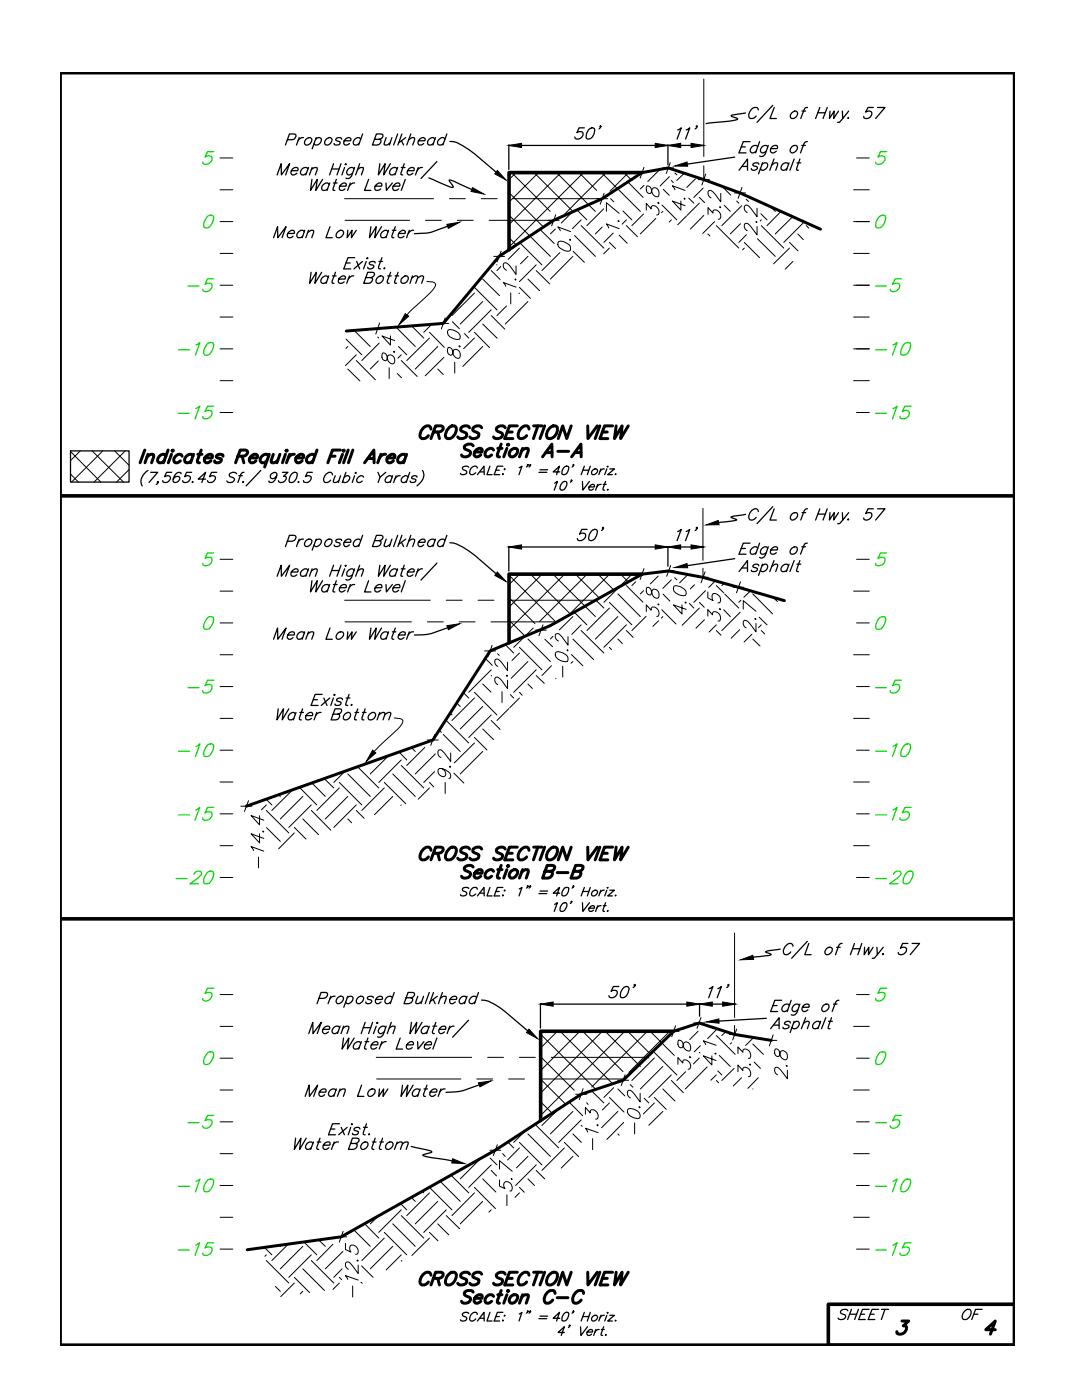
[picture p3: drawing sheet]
<svg xmlns="http://www.w3.org/2000/svg" width="216mm" height="279mm" viewBox="0 0 216 279" stroke-linecap="round" stroke-linejoin="round" font-family="sans-serif">
<!-- layer: C-ROAD-SCTN-TICK -->
<g fill="none" stroke="#000" stroke-width=".2">
<path d="M43.9 31.5h2.6M43.9 37.9h2.6M170.9 31.5h2.6M43.9 44.2h2.6M43.9 56.9h2.6M43.9 50.6h2.6M170.9 44.2h2.6M170.9 56.9h2.6M43.9 69.6h2.6M43.9 76h2.6M43.9 63.3h2.6M170.9 69.6h2.6"/>
<path d="M43.9 82.3h2.6M170.9 82.3h2.6M43.9 111.6h2.6M43.9 118h2.6M170.9 111.6h2.6M43.9 124.3h2.6M43.9 137h2.6M43.9 130.7h2.6M170.9 124.3h2.6M170.9 137h2.6M43.9 149.7h2.6M43.9 156.1h2.6"/>
<path d="M43.9 143.4h2.6M170.9 149.7h2.6M43.9 162.4h2.6M43.9 175.1h2.6M43.9 168.8h2.6M170.9 162.4h2.6M170.9 175.1h2.6M43.9 198.5h2.6M170.9 198.5h2.6M43.9 211.2h2.6M43.9 217.5h2.6M43.9 204.8h2.6"/>
<path d="M170.9 211.2h2.6M43.9 236.6h2.6M43.9 223.9h2.6M43.9 230.2h2.6M170.9 236.6h2.6M170.9 223.9h2.6M43.9 249.3h2.6M43.9 242.9h2.6M170.9 249.3h2.6"/>
</g>
<!-- layer: C-ROAD-SCTN-TEXT -->
<g fill="none" stroke="#0d0" stroke-width=".25">
<path d="M42.6 30.3h-1.2l-.5 1.1a.94 .94 0 0 1 1.4 .1 1.15 1.15 0 0 1-.6 1.1 1.15 1.15 0 0 1-1.2-.1l-.1-.2M176.9 30.3h-1.2l-.5 1.1a.94 .94 0 0 1 1.4 .1 1.15 1.15 0 0 1-.6 1.1 1.15 1.15 0 0 1-1.2-.1l-.1-.2M37.5 57.1h2.2M41.2 43.4a.97 .97 0 0 1 1.3-.3 2.13 2.13 0 0 1-1.2 2.4l-.6-.1a2 2 0 0 1 .5-2zM42.6 55.7h-1.2l-.5 1.1a.94 .94 0 0 1 1.4 .1 1.15 1.15 0 0 1-.6 1.1 1.15 1.15 0 0 1-1.2-.1l-.1-.2M174.7 57.1h2.2M175.3 43.4a1.02 1.02 0 0 1 1.3-.3 2.13 2.13 0 0 1-1.2 2.4l-.6-.1a2.32 2.32 0 0 1 .5-2zM179.8 55.7h-1.2l-.5 1.1a.94 .94 0 0 1 1.4 .1 1.15 1.15 0 0 1-.6 1.1 1.15 1.15 0 0 1-1.2-.1l-.1-.2M35.6 69.8h2.2M39.1 68.8l.8-.4-.9 2.5M41.2 68.8a.97 .97 0 0 1 1.3-.3 2.13 2.13 0 0 1-1.2 2.4l-.6-.1a2 2 0 0 1 .5-2zM174.7 69.8h2.2"/>
<path d="M178.2 68.8l.8-.4-.9 2.5M180.3 68.8a1.02 1.02 0 0 1 1.3-.3 2.1 2.1 0 0 1-1.2 2.4l-.6-.1a2.32 2.32 0 0 1 .5-2zM35.6 82.5h2.2M39.1 81.5l.7-.4-.9 2.5M42.6 81.1h-1.2l-.5 1.1a.94 .94 0 0 1 1.4 .1 1.15 1.15 0 0 1-.6 1.1 1.15 1.15 0 0 1-1.2-.1l-.1-.2M174.7 82.5h2.2M178.2 81.5l.8-.4-.9 2.5M181.8 81.1h-1.2l-.5 1.1a.75 .75 0 0 1 .9-.3 .75 .75 0 0 1 .4 1 1.14 1.14 0 0 1-1.8 .4v-.2M42.6 110.3h-1.2l-.5 1.1a.94 .94 0 0 1 1.4 .2 1.15 1.15 0 0 1-.5 1.1 1.15 1.15 0 0 1-1.3 0l-.1-.3M176.9 110.3h-1.2l-.5 1.1a.94 .94 0 0 1 1.4 .2 1.15 1.15 0 0 1-.6 1.1 1.15 1.15 0 0 1-1.2 0l-.1-.3M37.5 137.2h2.2M41.5 123.2l.5-.2 .5 .2a2.17 2.17 0 0 1-.8 2.3h-1a2.17 2.17 0 0 1 .8-2.3z"/>
<path d="M42.6 135.7h-1.2l-.5 1.1a.94 .94 0 0 1 1.4 .2 1.15 1.15 0 0 1-.5 1.1 1.15 1.15 0 0 1-1.3 0l-.1-.3M174.7 137.2h2.2M175.3 123.6a.99 .99 0 0 1 1.3-.4 2.34 2.34 0 0 1-.8 2.3h-1a2.32 2.32 0 0 1 .5-1.9zM179.8 135.7h-1.2l-.5 1.1a.94 .94 0 0 1 1.4 .2 1.15 1.15 0 0 1-.5 1.1 1.15 1.15 0 0 1-1.3 0l-.1-.3M35.6 149.9h2.2M39.1 149l.8-.6-.9 2.6M41.5 148.6l.5-.2 .5 .2a2.17 2.17 0 0 1-.8 2.3h-1a2.17 2.17 0 0 1 .8-2.3zM174.7 149.9h2.2M178.2 149l.8-.6-.9 2.6M180.7 148.6l.4-.2 .5 .2a2.34 2.34 0 0 1-.8 2.3h-1a2.34 2.34 0 0 1 .9-2.3zM35.2 175.3h2.1M35.6 162.6h2.2"/>
<path d="M38.7 174.5v-.1a.89 .89 0 0 1 1.5-.3 .98 .98 0 0 1-.6 1.1l-1.7 1.2h1.7M39.1 161.7l.7-.6-.9 2.6M41.5 174l.5-.2 .5 .2a2.17 2.17 0 0 1-.8 2.3h-1a2.17 2.17 0 0 1 .8-2.3zM42.6 161.1h-1.2l-.5 1.1a.94 .94 0 0 1 1.4 .2 1.15 1.15 0 0 1-.5 1.1 1.15 1.15 0 0 1-1.3 0l-.1-.3M174.7 162.6h2.2M174.7 175.3h2.2M178.2 161.7l.8-.6-.9 2.6M178.3 174.5v-.1a.89 .89 0 0 1 1.5-.3 .98 .98 0 0 1-.7 1.1l-1.6 1.2h1.7M180.7 174.4a.99 .99 0 0 1 1.4-.4 2.34 2.34 0 0 1-.9 2.3 .68 .68 0 0 1-1-.4l.2-1zM181.8 161.1h-1.2l-.5 1.1a.75 .75 0 0 1 .9-.2 .75 .75 0 0 1 .4 1 1.19 1.19 0 0 1-1.8 .5v-.3M42.6 197.2h-1.2l-.5 1.1a1.42 1.42 0 0 1 1.3-.2 1.12 1.12 0 0 1-.3 1.4 1.12 1.12 0 0 1-1.4 0l-.1-.3M176.9 197.2h-1.2l-.5 1.1a1.42 1.42 0 0 1 1.3-.2 1.12 1.12 0 0 1-.4 1.4 1.12 1.12 0 0 1-1.3 0l-.1-.3"/>
<path d="M41.5 210h1a2.15 2.15 0 0 1-1.2 2.5l-.6-.2a2.17 2.17 0 0 1 .8-2.3zM175.3 210.4a1.12 1.12 0 0 1 1.3-.4 2.15 2.15 0 0 1-1.2 2.5l-.6-.2a2.32 2.32 0 0 1 .5-1.9zM35.6 236.8h2.2M37.5 224.1h2.2M39.1 235.8l.8-.5-.9 2.6M41.5 235.4h1a2.15 2.15 0 0 1-1.2 2.5l-.6-.2a2.17 2.17 0 0 1 .8-2.3zM42.6 222.6h-1.2l-.5 1.1a1.42 1.42 0 0 1 1.3-.2 1.12 1.12 0 0 1-.3 1.4 1.12 1.12 0 0 1-1.4 0l-.1-.3M174.7 236.8h2.2M174.7 224.1h2.2M178.2 235.8l.8-.5-.9 2.6M179.8 222.6h-1.2l-.5 1.1a1.42 1.42 0 0 1 1.3-.2 1.12 1.12 0 0 1-.3 1.4 1.12 1.12 0 0 1-1.4 0l-.1-.3M180.3 235.8a1.12 1.12 0 0 1 1.3-.4 2.12 2.12 0 0 1-1.2 2.5l-.6-.2a2.32 2.32 0 0 1 .5-1.9z"/>
<path d="M35.6 249.5h2.2M39.1 248.5l.7-.5-.9 2.6M42.6 248h-1.2l-.5 1.1a1.42 1.42 0 0 1 1.3-.2 1.12 1.12 0 0 1-.3 1.4 1.12 1.12 0 0 1-1.4 0l-.1-.3M174.7 249.5h2.2M178.2 248.5l.8-.5-.9 2.6M181.8 248h-1.2l-.5 1.1a.79 .79 0 0 1 .8-.3 .79 .79 0 0 1 .6 .8 1.18 1.18 0 0 1-1.9 .7v-.3"/>
</g>
<!-- layer: 3__3 -->
<g fill="none" stroke="#000" stroke-width=".2">
<path d="M101.6 38.5l6.7 6.7M102.1 34.4l7.7 7.8M103 34.4l-1.4 1.4M106.6 34.4l7.8 7.8M107.5 34.4l-5.9 5.9M111.1 34.4l7.7 7.8M111.9 34.4l-10.3 10.4M115.5 34.4l3.6 3.6M116.4 34.4l-14.8 14.9M120 34.4l3.2 3.3M120.9 34.4l-8.2 8.3M121.8 39.7l.7 .6"/>
<path d="M123.3 37.7l4.5 4.5M124.5 34.4l1.4 1.4M125.3 36.3l3 3.1M125.4 34.4l-3.7 3.8M126.2 35.9l-.1 .1M128.5 37l-.7 .7M131.5 34l-2.2 2.2M132.3 37.8l1.2 1.2M133.6 35.2l-1.9 1.9M134 36l.3 .4M134.7 34.5l.4 .4M136.5 34.6l-1.4 1.4"/>
<path d="M137.4 39.5l1 1M138.8 35.7l-1.8 1.7M139.5 39.4l1.1 1.1M140.3 37.5l-1.9 1.9M144.1 37.2l1.7 1.7M148.9 39.8l.5 .4M93.5 58.4v.1M94.7 58.5l-4.5 4.5M94.7 57.3l4.5 4.5M96.3 55.7l3.4 3.3M98 54l1.8 1.8M99.1 52.8l.1 .1"/>
<path d="M99.9 53.2l-.7 .8M101.6 43l8.2 8.2M101.6 47.4l1.5 1.5M102.4 49.3l.1 .2M103.6 49.5l-2.2 2.3M103.6 58.5v.1M103.6 57.3l2.2 2.2M103.7 48.5l4.4 4.4M105.3 51.2l-1.4 1.4M105.3 55.7l2.4 2.3M107 52.9l-3.4 3.3M107 54l2.7 2.7"/>
<path d="M107.8 45.8l2.8 2.8M110.8 45.7l-1 1M111.7 50.4l-3.6 3.6M114.2 42.3l-2.2 2.2M114.2 51.3l-4.4 4.4M114.3 51.2h.1M114.4 50.2l2.2 2.2M114.7 47l4.1 4.2M115.1 41.9l2 2M116 43.9l-1.8 1.7M116 45l4.5 4.5M120.2 45.3l-1.4 1.4"/>
<path d="M120.5 41.7l-3.4 3.3M121.6 49.5l-1.1 1.2M121.6 48.4l1.2 1.2M122.4 46.5l-1.9 1.9M123.5 46.9l1.7 1.6M124.3 42.1l1.8 1.8M125 43.9l-.9 .8M125 45l2.2 2.2M128.4 42.7l-2.3 2.3M130.9 43.6l-3.1 3.1M132.1 40.9l3 3M132.3 42.2l-.3 .2"/>
<path d="M134 43.9l-.5 .4M137 43.1l-1.8 1.8M139.5 40.5l-2.4 2.5M140.4 43l-2.6 2.7M141.2 46.7l.5 .4M142.6 44.2l-2.4 2.4M142.9 45l4.5 4.5M144.5 41l1.2 1.2M147 40.1l.4 .4M147.8 44.6l-2.1 2.1M148 41l-4 4M148.5 49.5l-.3 .4"/>
<path d="M148.5 48.4l3.1 3M148.9 46.8l-1.5 1.6M151.1 47.7l3.6 3.5M151.8 42.7l1.2 1.2M151.9 43.9l-.2 .2M151.9 45l4.5 4.5M153.8 41.3l.9 .9M155.8 42.2l-2.8 2.8M157.5 49.5l-3.1 3.1M157.5 48.4l1.7 1.7M158.2 43.3l-3.5 3.4M158.2 52.2l-1.5 1.5"/>
<path d="M159.2 46.7l1.1 1.1M160.5 44.3l-4.1 4.1M160.9 45l.5 .5M69.1 67.7l3.1 3.1M69.4 69.2l-.4 .3M69.4 73.6l2.4 2.4M70.7 65.9l3.2 3.3M71.1 70.8l-2.2 2.2M71.1 72l3.8 3.8M75.4 67.3l.2 .2M75.5 72l-1.6 1.6M75.7 68.5l-3.5 3.5"/>
<path d="M79 65.3l3.9 3.9M79.3 74.5l.8 .9M79.5 69.2l1.7 1.6M80.1 70.8l-.7 .7M80.1 72l3.1 3.1M82.1 65.1l2.5 2.4M85.7 67.5l-4.5 4.5M85.7 66.3l3 3M86.2 64.7l-1.6 1.6M87.3 69.2l-4.4 4.4M87.3 73.6l1.1 1.1M88.6 71.3l-3.7 3.7"/>
<path d="M90.3 64.2l1.4 1.4M92.7 66.6l.8 .9M94.7 67.5l-2.2 2.1M94.7 66.3l3 3.1M96.3 60.2l-4.5 4.5M96.3 69.2l-4 3.9M96.3 64.7l2.9 2.8M98 61.8l-4.5 4.5M98 63l2.7 2.7M101.1 61.1l-1.9 1.9M105.3 60.2l-4.5 4.5M14.1 94.6l1.5 1.6"/>
<path d="M14.1 90.1l6 6.1M16 90l-1.9 1.9M18.4 90l6.3 6.2M20.5 90l-6.2 6.2M22.9 90l2.9 2.9M25 90l-6.2 6.2M25.8 93.7l-2.5 2.5M101.6 119.3l5.1 5.1M101.6 114.8l9.4 9.4M103.7 114.6l-2.1 2.1M105.8 114.6l8 8M108.2 114.6l-6.6 6.5"/>
<path d="M110.3 114.6l8.5 8.4M112.7 114.6l-11.1 11M114.8 114.6l4.8 4.8M117.2 114.6l-9.5 9.4M118.9 119.7l1.6 1.7M119.3 114.6l3.2 3.2M121.6 114.6l-8.3 8.3M123.3 118.5l4.5 4.5M123.8 114.6l1.6 1.5M125 116.9l3.3 3.3M126.1 114.6l-5.6 5.6M126.8 116.1l-.7 .8"/>
<path d="M128.4 117.9l-.6 .6M131.3 115l-1.5 1.5M132.3 118.6l1.4 1.4M134 115.7l-1.7 1.7M134.6 115.3l.5 .4M137.3 114.7l-1.7 1.6M138.6 116.7l-.9 .8M140.8 117.9l-2.4 2.3M142.7 115.9l-1.3 1.3M142.9 116.9l1.5 1.4M144.5 116.4l-.5 .5M144.6 118.6l2.8 2.8"/>
<path d="M147.8 119.8l-.4 .4M149.7 117.9l-1.3 1.3M150.2 118.5l3.9 4M154.3 119.2l.8 .8M92.4 138.2l1.1 1.1M94.7 139.3l-4.5 4.5M94.7 138.2l4.5 4.5M96.3 136.5l1.7 1.6M97 131.5l1.2 1.3M98 133.7l-4.5 4.5M98 134.8l.1 .1M99.3 130.5l.3 .3"/>
<path d="M100.8 128.6l1.7 1.7M101.6 123.8l3.2 3.2M101.6 128.3h.1M101.8 138.6l.7 .7M103.6 130.3l-1.4 1.5M103.6 139.3l-1.9 2M103.6 138.2l.6 .6M103.6 129.2l4.5 4.5M105.3 132l-3.3 3.4M105.3 136.5l.9 .9M105.3 127.5l4.5 4.5M106.4 125.3l-3.9 3.9"/>
<path d="M107 133.7l-4.5 4.5M107 134.8l1.6 1.6M108.7 127.6l1.6 1.5M110 132.9l-1.9 1.9M110.3 127l-.5 .5M110.9 135.4h.1M114 130.6l2.3 2.3M114.3 123l-2.7 2.7M114.3 132l-.4 .4M114.3 127.5l4.2 4.1M114.6 122.2l2.5 2.5M116 124.7l-1.9 1.9"/>
<path d="M116 125.8l4.5 4.5M121.6 121.4l-4.5 4.4M121.6 129.2l.4 .5M121.6 120.2l4.5 4.5M123.3 123l-4.5 4.5M123.3 127.5l.9 .9M125 124.7l-4.5 4.5M125 125.8l1.3 1.4M128.9 123l-2.8 2.8M131.4 123.9l-1.1 1.1M132.1 121.7l2.8 2.8M132.3 123l-.3 .3"/>
<path d="M137.2 123.7l-1.1 1.1M137.6 120.4l.8 1M139.5 121.4l-2.2 2.2M139.5 120.2l1 1M140.6 123.7l-1.7 1.7M142.9 124.7l-1.4 1.4M142.9 125.8l1 1M144.4 121.7l1.3 1.3M147.6 125.7l-1.7 1.7M147.7 122.2l-3.7 3.6M150 126.6l-1.5 1.5M150.2 127.5l1.5 1.4"/>
<path d="M151.5 123.2l1.5 1.5M151.9 124.7l-.5 .6M151.9 125.8l.7 .7M53.1 159.5l1.1 1.1M55.6 158.6l.3 .3M58.4 157.6l-4.2 4.1M59.7 157.1l3.5 3.5M60.4 158.9l-4.5 4.5M62.2 156.2l2.7 2.7M64.7 155.4l1.9 1.9M67.7 157.3l-4.5 4.4M67.7 156.2l4.5 4.4"/>
<path d="M68.8 153.9l-2.2 2.3M69.4 158.9l-4.5 4.5M69.4 154.5l4.5 4.4M71.3 153l4.3 4.3M72.3 152.7l-.1 .1M76.7 157.3l-4.5 4.4M76.7 156.2l4.3 4.2M77.5 150.8l-3.6 3.7M78.4 158.9l-3.7 3.7M78.4 154.5l4.5 4.4M79.6 150.1l1.6 1.6M80.1 151.7l-4.5 4.5"/>
<path d="M80.1 152.8l4.5 4.5M82.1 149.2l.8 .8M84.8 149.2l-3.6 3.6M85.7 157.3l-2.2 2.2M85.7 156.2l.8 .8M86.7 154l-2.1 2.2M86.9 150.4l-4 4.1M87.6 145.7l.5 .5M88.4 146.6l3.4 3.4M89 143.8l4.5 4.5M89.8 142.3l.4 .4M90.6 154.3l2 2"/>
<path d="M91.1 140.3l.7 .7M94.7 148.3l-4.1 4M94.7 147.2l2.5 2.5M96.3 141l-4.5 4.5M96.3 150l-4.5 4.5M96.3 145.5l2.2 2.1M98 142.7l-4.5 4.5M98 143.8l1.8 1.8M101.5 141.4l-2.3 2.4M53.1 160.6l-.9 1M53.1 161.7l4.5 4.5M53.2 165.2l2.7 2.7"/>
<path d="M58.7 166.2l-3.1 3.2M58.7 165.1l2.4 2.4M60.4 163.4l3.2 3.2M62.1 160.6l-4.5 4.5M62.1 161.7l3.9 4M69.4 163.4l.8 .8M71.1 160.6l-4.5 4.5M71.1 161.7l1.6 1.6M80.1 160.6l-.1 .1M107.9 210.9l6.7 6.7M107.9 206.4l11 11M107.9 219.9l2.3 2.3"/>
<path d="M107.9 215.4l5 5M111.2 205.8l-3.3 3.4M111.8 205.8l10.4 10.5M113.6 219.9l2.7 2.8M115.7 205.8l-7.8 7.8M116.3 205.8l8 8.1M118 217.7l2.5 2.4M120.2 205.8l-12.3 12.3M120.7 205.8l7.1 7M121.6 219l2.9 2.9M122.4 217.1l-1.9 1.9M123.3 217.3l1.4 1.4"/>
<path d="M124.7 205.8l-16.8 16.8M125.2 205.8l4.6 4.5M125.7 216.4l.6 .6M128.5 219.2l1 .9M129.2 205.8l-11.1 11.1M129.2 210.9l.3 .2M129.7 205.8l2.4 2.3M130.6 211.1l-4.5 4.5M130.6 219l2.3 2.4M130.6 210l4.5 4.5M132.3 212.8l-4.5 4.5M132.3 217.3l2.4 2.4"/>
<path d="M132.3 208.4l2.2 2.2M133.7 205.8l-8.2 8.2M134 214.5l-4.5 4.5M134 215.6l2.4 2.5M134.2 205.8l.1 .1M136.6 205.1l-.4 .4M136.8 213.9l-1.7 1.7M139.3 205.8l-1.7 1.7M139.5 211.1l-1.1 1.2M139.5 210l.2 .1M139.8 208.7l-1.3 1.2M141.1 212.9l-4.3 4.4"/>
<path d="M142.9 205.5l-1.7 1.8M142.9 214.5l-1.1 1.1M142.9 215.6l.5 .5M142.9 206.7l3.8 3.7M143.2 213.7l.8 .8M143.5 210.6l2.2 2.2M144.8 205.9l-.8 .8M146 208.1l-.3 .3M146.5 213.2l-2.5 2.4M148 215.1l-1.7 1.6M150.2 217.3h.1M150.2 208.4l2.1 2"/>
<path d="M150.4 207.1l-1.6 1.5M150.5 211.9l1.2 1.3M151.3 215.1l-2.1 2.1M82.1 239l.8 .8M84.2 237.8l.4 .3M85.7 238.1l-4.5 4.5M85.7 237l4.5 4.5M87.3 239.8l-4.4 4.4M87.8 235.7l4 4.1M90 234.5l3.5 3.6M94.7 238.1l-4.5 4.5M94.7 237l4.2 4.2"/>
<path d="M95.9 231.2l-4.1 4.1M96.3 239.8l-4.5 4.4M96.3 235.3l2.6 2.6M97.8 231.1l1.4 1.4M98 232.5l-4.5 4.5M98 233.6l1.1 1.1M100.3 230.2l.5 .6M101.3 227.9l1.2 1.2M103.6 229.1l-2.3 2.4M103.6 238.1l-.8 .9M103.6 237l1 .9M103.6 228l4.5 4.5"/>
<path d="M104.9 225.6l-2.4 2.4M105.3 230.8l-2.2 2.3M105.3 235.3l1.4 1.3M105.3 226.3l4.5 4.5M107 232.5l-4.1 4.1M107 233.6l1.7 1.7M107 224.6l4.5 4.5M108.1 223.5h.1M111.4 221.4l-3.3 3.2M112.6 229.1l-4.5 4.5M112.6 228l2.9 2.8M114.3 221.8l-4.5 4.5"/>
<path d="M114.3 230.8l-2.3 2.3M114.3 226.3l1.7 1.7M116 223.5l-4.5 4.5M116 224.6l.2 .2M117.1 220.1l.3 .3M121.6 220.1l-1.4 1.4M123.3 221.8l-3.3 3.3M123.3 226.3l.2 .3M124.4 224l-3.3 3.4M130.6 220.1l-2.2 2.2M132.3 221.8l-2.8 2.8M52.8 248.9l1.4 1.5"/>
<path d="M53.1 250.4l-.3 .3M53.1 251.6l4.5 4.5M55 256.7l.9 1M55.7 248.5l.2 .2M57.5 248.3l-3.3 3.3M58.7 256.1l-2.7 2.7M58.7 254.9l3.1 3.1M60.4 248.7l-4.5 4.5M60.4 257.7l-.5 .5M60.4 253.2l4.3 4.3M60.6 247.8l2.6 2.6M62.1 250.4l-4.5 4.5"/>
<path d="M62.1 251.6l4.5 4.5M63.6 247.5l1.3 1.2M66.4 248.3l-3.2 3.3M67.7 256.1l-1.3 1.2M67.7 254.9l.5 .5M68.3 253.2l-1.7 1.7M68.4 249.8l-3.5 3.4M70.6 245.4l3.3 3.3M72 255.9l.3 .2M72.2 252.6l2.2 2.3M72.7 244.2l2.9 2.9M75.5 242.7l-1.6 1.5"/>
<path d="M76.7 247.1l-4.5 4.5M76.7 245.9l4.5 4.5M78.4 248.7l-4.5 4.5M78.4 244.2l4.5 4.5M79.9 240.2l1.3 1.3M80.1 241.5l-4.5 4.4M80.1 250.4l-3 3M80.1 251.6l.1 .1M80.1 242.6l4.5 4.5M85.7 247.1l-3.5 3.5M85.7 245.9l1.7 1.7M87.3 244.2l2.2 2.3"/>
<path d="M89 241.5l-4.4 4.4M89 242.6l2.7 2.6M98 241.5l-.4 .4"/>
</g>
<!-- layer: 17__17 -->
<g fill="none" stroke="#000" stroke-width=".2">
<path d="M119.1 39.7h2.2M120.5 38.6l-.7 2.2M127 34.4h2.2M128.5 33.4l-.8 2.1M129.1 37.1a1.06 1.06 0 0 0 .5 1.5l.3-.2 .3-.7 .2-.2a1.05 1.05 0 0 1 1 .6 1.05 1.05 0 0 1-.2 1.2 1.4 1.4 0 0 1-1.3-1.6 .78 .78 0 0 0-.8-.6zM132.3 33.5h2.1M133.7 32.5l-.8 2.1M134.7 37.9l-.5-.8 2.5 .9M136.6 39.5l.1 .2-.1 .1-.1-.2M139.3 35.8h2.2M140.8 34.7l-.7 2.2M143.8 38.6v1.7l-1.2-1.7a.96 .96 0 0 0-1.2-.5 1 1 0 0 0 .5 1.4"/>
<path d="M146.6 38.5h2.2M148.1 37.4l-.8 2.2M98.5 51.2h2.2M100 50.1l-.8 2.2M100.9 57.1l-.5-.7 2.6 .9M101.9 58.4v2.2M102.8 55.7l.2 .1-.2 .1v-.2M103 53.1v1.7l-1.2-1.7a1 1 0 0 0-1.2-.6 .97 .97 0 0 0 .5 1.4M109.4 44h2.2M110.9 42.9l-.8 2.2M111.4 48.2a2.17 2.17 0 0 1 2.4 .9v.9a2.15 2.15 0 0 1-2.5-1.2zM111.8 46l-.5-.7 2.5 .9"/>
<path d="M113.8 47.7v.3l-.2-.2M121 42.1v-1.6l2.5 2.1M121.5 45.5l-.5-.8 2.5 .9M123.4 44l.1 .2-.2-.1M129 41.9v-1.3l.9 1.1 .2-.6a1.11 1.11 0 0 1 1.2 .5 1.11 1.11 0 0 1-.1 1.3h-.2M131.4 40.4l.1 .1-.1 .1-.2-.1M135.9 40.1v1.8l-1.7-1.8 2.5 .9M141.3 42.8v-1.4l1 1.1 .1-.6a1.14 1.14 0 0 1 1.2 .5 1.14 1.14 0 0 1 0 1.3l-.3 .1M143.7 41.2l.1 .2-.1 .1-.1-.2M150.9 44.2l.2 .2-.3-.1M151.1 45.2v1.7l-1.3-1.7a.94 .94 0 0 0-1.2-.6 1 1 0 0 0 .5 1.4M151.1 41.6v1.7l-1.3-1.7a.96 .96 0 0 0-1-.6l-.3 .2a1 1 0 0 0 .6 1.2"/>
<path d="M74.3 65.6h2.2M75.7 64.5l-.7 2.2M76.3 70.5a1.06 1.06 0 0 0 .5 1.5 .9 .9 0 0 0 .6-1 .99 .99 0 0 1 1.2 .3 .99 .99 0 0 1-.1 1.3 1.03 1.03 0 0 1-1.2-1.1 1 1 0 0 0-.7-1.1zM77.7 73.4v2.2M77.9 67v1.9l-1.7-1.9 2.6 1M78.6 70.1l.2 .2h-.2l-.1-.1M87.3 64.5h2.2M88.8 63.4l-.7 2.2M89.4 69.4a1.06 1.06 0 0 0 .5 1.5 .9 .9 0 0 0 .6-1 .99 .99 0 0 1 1.2 .3 .99 .99 0 0 1-.1 1.3 1.03 1.03 0 0 1-1.2-1.1 1 1 0 0 0-.8-1.1zM89.4 65.9a2.13 2.13 0 0 1 2.4 1.2l-.1 .6a2.1 2.1 0 0 1-2.4-1.3zM90.7 72.3v2.2M91.7 69l.1 .2h-.1l-.1-.1"/>
<path d="M127 114.6h2.2M128.5 113.5l-.8 2.1M129.1 117.2a1.01 1.01 0 0 0 .5 1.5h.2l.1-.2a.79 .79 0 0 1 .8-.9 .79 .79 0 0 1 .8 .9v.5l-.3 .4a1.03 1.03 0 0 1-1.1-1.1 1.02 1.02 0 0 0-.8-1.1zM132.3 113.9h2.2M133.8 112.8l-.8 2.2M134.5 117a2.15 2.15 0 0 1 2.4 1.2l-.1 .6a2.34 2.34 0 0 1-2.3-.8zM139.2 115.2h2.2M140.7 114.1l-.8 2.2M141.2 118.1v1.2l1.1 .6a1.09 1.09 0 0 1 .1-1.5 1.17 1.17 0 0 1 1.2 .6 1.17 1.17 0 0 1-.1 1.3h-.2M146.3 117.2h2.1M147.8 116.1l-.8 2.2M96.7 129.9h2.2"/>
<path d="M98.2 128.8l-.8 2.2M100.2 138v2.2M101.1 134.7l.2 .2-.2 .1-.1-.2M101.3 135.7v1.7l-1.2-1.6a1.03 1.03 0 0 0-1.2-.6 1 1 0 0 0 .4 1.4M101.3 132.2v1.6l-1.2-1.6a1 1 0 0 0-1.2-.6 1 1 0 0 0 .4 1.4M106.9 125.8h2.1M108.3 124.7l-.8 2.2M110.9 130.2a2.34 2.34 0 0 1 2.4 .8v1a2.12 2.12 0 0 1-2.5-1.3zM112.3 133v2.1M113.3 129.7v.2l-.2-.2M113.3 127.1v1.7l-1.1-1.7a.96 .96 0 0 0-1.3-.6 .97 .97 0 0 0 .5 1.4M129 122v-1.3l.9 1.1 .2-.6a1.13 1.13 0 0 1 1.2 .5 1.13 1.13 0 0 1-.1 1.3h-.2"/>
<path d="M131.4 120.5l.1 .2-.3-.1M136.1 120.7v1.8l-1.7-1.8 2.5 .9M136.8 120.1l.1 .2-.1 .1-.1-.2M141.2 123v-1.3l1 1 .1-.5a1.13 1.13 0 0 1 1.3 .4 1.13 1.13 0 0 1-.1 1.3h-.2M143.7 121.4l.1 .2-.3-.1M148.3 121.6v-1.7l2.5 2.1M150.7 123.4l.1 .2h-.1l-.1-.1M150.8 124.4v1.7l-1.2-1.7a.96 .96 0 0 0-1.2-.5 1 1 0 0 0 .5 1.4M49.6 159.8l-.8 2.2M85.3 147.7h2.1M86.8 146.6l-.8 2.1M88.2 153.4a.89 .89 0 0 1 .7 .7 .89 .89 0 0 1-.3 .9 .96 .96 0 0 1-1.1-.5 .96 .96 0 0 1 .2-1.1 2.39 2.39 0 0 1 2.2 1.4l-.1 .5h-.3"/>
<path d="M88.8 156.2v2.2M89.8 152.9l.1 .2h-.1l-.1-.1M89.9 150.3v1.7l-1.2-1.7a.98 .98 0 0 0-1.1-.6l-.1 .1a.97 .97 0 0 0 .5 1.4M48.1 160.9h2.2M50.6 169.7l-.5-.8 2.5 1M51.6 171.1v2.1M51.8 166.4v1.8l-1.7-1.8 2.5 .9M51.8 162.8v1.8l-1.7-1.8 2.5 .9M52.5 165.8l.1 .2-.1 .1-.1-.2M114.9 218.4h2.2M116.3 217.3l-.7 2.1M123.2 215.6h2.2"/>
<path d="M124.7 214.5l-.7 2.1M127.7 218.2v1.7l-1.2-1.6a.96 .96 0 0 0-1.1-.7l-.1 .1a1 1 0 0 0 .5 1.4M133.3 205.8h2.2M134.8 204.7l-.8 2.2M135.3 212.4v-1.3l.9 1.1 .2-.6a1.14 1.14 0 0 1 1.2 .4 1.14 1.14 0 0 1 0 1.3l-.3 .1M135.4 207.6a1.06 1.06 0 0 0 .5 1.5l.3-.2 .3-.8a.94 .94 0 0 1 1.1 .1 .94 .94 0 0 1 .2 1.1l-.1 .4a1.01 1.01 0 0 1-1.3-1 1 1 0 0 0-.8-1.1zM137.7 210.8l.1 .2-.1 .1-.1-.2M138.4 204.2h2.2M139.9 203.1l-.8 2.1M140.8 208.5l-.5-.8 2.6 .9M142 210.7v1.8l-1.7-1.8 2.6 1M142.8 210.2l.1 .1-.1 .1-.2-.2"/>
<path d="M145.5 206.4h2.2M147 205.4l-.8 2.1M147.2 213.9v-1.4l1 1.1 .2-.5a1.12 1.12 0 0 1 1.2 .4 1.12 1.12 0 0 1 0 1.3l-.3 .1M147.2 210.3v-1.4l1 1.1 .2-.5a1.13 1.13 0 0 1 1.2 .4 1.13 1.13 0 0 1 0 1.3h-.3M149.7 212.3l.1 .2-.1 .1-.1-.2M152.8 207.6h2.2M154.3 206.5l-.8 2.2M154.7 209.4a1.01 1.01 0 0 0 .5 1.4l.3-.2 .3-.7a.96 .96 0 0 1 1.1 .1 .96 .96 0 0 1 .2 1.1l-.1 .3a1.05 1.05 0 0 1-1.4-1 .93 .93 0 0 0-.7-1.1zM157 212.6l.1 .2h-.1l-.1-.1M157.1 213.6v1.7l-1.2-1.6a.94 .94 0 0 0-1.2-.6 1 1 0 0 0 .5 1.4M97.8 229.6h2.1M99.2 228.5l-.8 2.1"/>
<path d="M99.7 235.5v1.2l1.1 .5a.75 .75 0 0 1-.3-1 .75 .75 0 0 1 1-.3 1.19 1.19 0 0 1 .5 1.8h-.3M99.7 233.3v-1.7l2.5 2.2M101.1 238.4v2.2M102.1 235.2l.1 .2h-.1l-.1-.2M116.8 222.4v-1.4l1 1.1 .1-.5a1.13 1.13 0 0 1 1.2 .4 1.13 1.13 0 0 1 0 1.3h-.3M117.3 225.9l-.5-.7 2.6 .8M118.3 227.2v2.2M119.2 224.4l.2 .2-.2 .1-.1-.2M125.3 221.3a2.01 2.01 0 0 1 2.4 1.3l-.1 .5a2.13 2.13 0 0 1-2.4-1.2zM126.6 224.1v2.2M127.6 220.8l.1 .2-.1 .1-.1-.2M67 246.8h2.2"/>
<path d="M68.5 245.7l-.8 2.2M68.9 248.1v1.3l1.1 .5a.97 .97 0 0 1 .1-1.4 1.15 1.15 0 0 1 1.2 .5 1.15 1.15 0 0 1-.1 1.3h-.2M69.4 255.3l-.5-.7 2.6 .9M70.4 256.7v2.2M71.3 251.4l.2 .2-.2 .1-.1-.2M71.5 252.5v1.7l-1.3-1.7a.96 .96 0 0 0-1-.6l-.3 .2a1 1 0 0 0 .6 1.2"/>
</g>
<!-- layer: 1__1 -->
<path d="M163.7 45.7l-16-7.2-7.3-2.7-7.1-2.3-5.2 .9-7.9 5.3-9.7 4.3-10.9 7.2-11.2 13.3-19.3 1.6M156.5 119.9l-16.2-4.7-6.9-1.3-5.3 .7-18.2 10.2-12.1 5.1-11.4 17.8-37.2 13.2M153.9 207.6l-7.3-1.2-7.1-2.2-5.1 1.6-10.1 9.8-8.3 2.8-17.2 11.2-30.7 17.2-18.8 2.6" fill="none" stroke="#000" stroke-width=".59"/>
<!-- layer: 0 -->
<path d="M128.1 34.4h-26.5v15.5M128.1 114.6h-26.5v13.7M134.4 205.8h-26.5v17.8" fill="none" stroke="#000" stroke-width=".72"/>
<!-- layer: 124__124 -->
<path d="M12 14.5h190.5v254h-190.5zM12 99h190.5M12 183.4h190.5" fill="none" stroke="#000" stroke-width=".72"/>
<!-- layer: 1 -->
<path d="M140.4 15.8v15.4M140.4 33.1v2.7M85.2 56.2l1.2 .1 .4 .2a1.06 1.06 0 0 1-.5 1.4l-5.1 5M140.3 101.5v10.3M140.3 113.4v1.8M78.7 143.3l1.5 .3a1.06 1.06 0 0 1-.4 1.4l-5.2 5M146.6 186.2v16.9M146.6 204.7v1.7" fill="none" stroke="#000" stroke-width=".2"/>
<!-- layer: TITLE-BLOCK -->
<g fill="none" stroke="#000" stroke-width=".59">
<path d="M28.9 89.8l-.9 2.6M29.4 91.2l.7-.5 .6 .1-.5 1.6M29.5 90.7l-.6 1.7M33.1 91l-.2-.2a1.07 1.07 0 0 0-1.1 .3 1.07 1.07 0 0 0-.2 1.1 .87 .87 0 0 0 1.2-.2M33.5 89.8l-.9 2.6M34.2 90.7l-.6 1.7M34.3 89.9l.2-.1 .1 .1-.2 .2zM36.3 91l-.1-.2a1.08 1.08 0 0 0-1.2 .2 1.08 1.08 0 0 0-.2 1.2 .86 .86 0 0 0 1.2-.2M38.5 91l-.2-.2a1.07 1.07 0 0 0-1.1 .3 1.07 1.07 0 0 0-.2 1.1 .87 .87 0 0 0 1.2-.2M38.6 90.7l-.6 1.7M39.5 90.7h.8M40.1 89.8l-.7 2.1v.3l.4 .2"/>
<path d="M40.9 91.4h1.4l.1-.5a.91 .91 0 0 0-1.5 .5 .66 .66 0 0 0 .2 1h.4l.6-.4M44.5 91v-.2a1.01 1.01 0 0 0-1.3 .2l.2 .4 .8 .2v.3a.85 .85 0 0 1-1.3 .3l-.1-.2M47.5 91h1.1a.76 .76 0 0 0 .7-1.1l-1.4-.1-.9 2.6M48.3 91l.4 1.4M49.9 91.4h1.4a.43 .43 0 0 0-.2-.7 1.11 1.11 0 0 0-1.2 1.5 .82 .82 0 0 0 1.2-.2M53.6 91l-.2-.2a1.05 1.05 0 0 0-1.1 .2 1.05 1.05 0 0 0-.2 1.2 .82 .82 0 0 0 1.1-.2M53.7 90.7l-.9 2.5M54.5 90.7l-.4 1.5 .6 .2 .7-.5M55.9 90.7l-.6 1.7M57 90.7l-.6 1.7M57.1 89.9l.1-.1 .1 .1-.1 .2zM57.8 90.7l-.6 1.7"/>
<path d="M58.7 90.7a1.18 1.18 0 0 0-1.2 .7M59.1 91.4h1.4l.1-.5a.91 .91 0 0 0-1.5 .5 .66 .66 0 0 0 .2 1h.4l.6-.4M62.8 91l-.1-.2a1.05 1.05 0 0 0-1.2 .2 1.05 1.05 0 0 0-.2 1.2 .82 .82 0 0 0 1.2-.2M63.3 89.8l-1 2.6M65.9 91h1M67.9 89.8h-1.5l-1 2.6M68.3 90.7l-.6 1.7M68.5 89.9l.1-.1 .1 .1-.1 .2zM69.5 89.8l-.9 2.6M70.4 89.8l-.9 2.6M72.7 92.4l1.9-2.6v2.6M73.4 91.5h1.2"/>
<path d="M76 90.7l-.6 1.7M76.9 90.7a1.18 1.18 0 0 0-1.2 .7M77.3 91.4h1.4l.1-.5a.91 .91 0 0 0-1.5 .5 .66 .66 0 0 0 .2 1h.4l.6-.4M81 91l-.1-.2a1.08 1.08 0 0 0-1.2 .2 1.08 1.08 0 0 0-.2 1.2 .86 .86 0 0 0 1.2-.2M81.1 90.7l-.6 1.7M86 85.6l-.2-.5a1.33 1.33 0 0 0-1.8 .9l-.2 .6a.7 .7 0 0 0 .4 .9 1.3 1.3 0 0 0 1.3-.6M86.5 86.2h1.1a.88 .88 0 0 0 .8-1l-.4-.2h-1.1l-.9 2.5M87.3 86.2l.4 1.3M89.6 85.4a.86 .86 0 0 1 1.4 0 1.85 1.85 0 0 1-1.7 2.1 .7 .7 0 0 1-.4-.9l.2-.6zM93.7 85.4a.99 .99 0 0 0-1-.4 .99 .99 0 0 0-.8 .8l1.2 .8a.99 .99 0 0 1-.7 .9 .99 .99 0 0 1-1.1-.3M94.4 89a1.09 1.09 0 0 0-1.8 .2l.2 .4 1.1 .6a.97 .97 0 0 1-.7 1 .97 .97 0 0 1-1.1-.4M94.7 90.2h1.5v-.6a1.07 1.07 0 0 0-1.3 .2 1.07 1.07 0 0 0-.1 1.2 .87 .87 0 0 0 1.1-.2"/>
<path d="M96.1 85.4a.99 .99 0 0 0-1-.4 .99 .99 0 0 0-.8 .8l1.3 .8a1.03 1.03 0 0 1-.7 .9 1.03 1.03 0 0 1-1.2-.3M98.5 89.8a.96 .96 0 0 0-1.1-.3 .96 .96 0 0 0-.6 1l.1 .5a.86 .86 0 0 0 1.2-.2M99.3 89.5h.9M100 88.6l-.8 2.1v.3l.5 .2M100.8 85.4a1.05 1.05 0 0 0-1.8 .2l.2 .4 1.1 .6a.99 .99 0 0 1-.7 .9 .99 .99 0 0 1-1.1-.3M101.1 89.5l-.6 1.7M101.2 86.2h1M101.3 88.8l.1-.2 .1 .2zM102 89.8a.85 .85 0 0 1 1.3 0 1.18 1.18 0 0 1-1.5 1.2 .89 .89 0 0 1 .2-1.2zM103.2 85h-1.5l-1 2.5h1.6M104.1 89.9l.8-.4 .5 .1-.4 1.6M104.3 89.5l-.7 1.7"/>
<path d="M105.6 85.6l-.2-.5a1.36 1.36 0 0 0-1.8 .9 1.35 1.35 0 0 0 0 1.4 1.11 1.11 0 0 0 1.5-.5M106.5 85h1.7M107.3 85l-.9 2.5M108.3 91.2l1.8-2.6 .1 2.6M108.7 85l-.9 2.5M108.9 90.3h1.2M109.7 85.4a.9 .9 0 0 1 1.5 0 1.85 1.85 0 0 1-1.8 2.1 1.21 1.21 0 0 1 .1-1.9zM111.3 90.1h2.2M114 85l-.9 2.5-.8-2.5-.9 2.5M114.1 91.2l1.8-2.6 .1 2.6M114.7 90.3h1.2M117.3 85v2.5l1.9-2.5"/>
<path d="M119.7 85l-.9 2.5M120.2 86.2h1M122.2 85h-1.6l-.9 2.5h1.6M123 85l-.4 2.5 1.5-2.5-.3 2.5 1.6-2.5M86 169.7l-.2-.5a1.33 1.33 0 0 0-1.8 .8 1.14 1.14 0 0 0 0 1.5 1.06 1.06 0 0 0 1.5-.5M86.5 170.3h1.1a.88 .88 0 0 0 .8-1l-.4-.2h-1.1l-.9 2.5M87.3 170.3l.4 1.3M89.6 169.4a.86 .86 0 0 1 1.4 0 1.85 1.85 0 0 1-1.7 2.2 1.18 1.18 0 0 1 .1-1.9zM93.7 169.4a.99 .99 0 0 0-1-.3 .99 .99 0 0 0-.8 .8l1.2 .7a.99 .99 0 0 1-.7 1 .99 .99 0 0 1-1.1-.3M94.4 173a1.09 1.09 0 0 0-1.8 .3l.2 .4 1.1 .6a.97 .97 0 0 1-.7 .9 .97 .97 0 0 1-1.1-.3M94.7 174.3h1.5v-.6a1.07 1.07 0 0 0-1.3 .2 1.07 1.07 0 0 0-.1 1.2 .87 .87 0 0 0 1.1-.2M96.1 169.4a.99 .99 0 0 0-1-.3 .99 .99 0 0 0-.8 .8l1.3 .7a1.03 1.03 0 0 1-.7 1 1.03 1.03 0 0 1-1.2-.3"/>
<path d="M98.5 173.9a.96 .96 0 0 0-1.1-.3 .96 .96 0 0 0-.6 .9l.1 .6a.86 .86 0 0 0 1.2-.2M99.3 173.6h.9M100 172.7l-.8 2v.4l.5 .1M100.8 169.4a1.05 1.05 0 0 0-1.8 .3l.2 .3 1.1 .6a.99 .99 0 0 1-.7 1 .99 .99 0 0 1-1.1-.3M101.1 173.6l-.6 1.6M101.2 170.3h1M101.3 172.8l.1-.1 .1 .1zM102 173.9a.85 .85 0 0 1 1.3 0 1.18 1.18 0 0 1-1.5 1.2 .88 .88 0 0 1 .2-1.2zM103.2 169.1h-1.5l-1 2.5h1.6M104.1 174l.8-.4 .5 .1-.4 1.5M104.3 173.6l-.7 1.6M105.6 169.7l-.2-.5a1.36 1.36 0 0 0-1.8 .8 1.11 1.11 0 0 0 .2 1.6 1.41 1.41 0 0 0 1.3-.6"/>
<path d="M106.5 169.1h1.7M107.3 169.1l-.9 2.5M108.7 169.1l-.9 2.5M108.7 173.9h1.1a.76 .76 0 0 0 .8-1.1l-1.4-.1-.9 2.5h1a.87 .87 0 0 0 .8-1.2l-.3-.1M109.7 169.4a.9 .9 0 0 1 1.5 0 1.85 1.85 0 0 1-1.8 2.2 1.21 1.21 0 0 1 .1-1.9zM111.2 174.1h2.1M114 169.1l-.9 2.5-.8-2.5-.9 2.5M114.4 173.9h1.1a.76 .76 0 0 0 .8-1.1l-1.4-.1-1 2.5h1.1a.92 .92 0 0 0 .8-1.2l-.3-.1M117.3 169.1v2.5l1.9-2.5M119.7 169.1l-.9 2.5M120.2 170.3h1M122.2 169.1h-1.6l-.9 2.5h1.6"/>
<path d="M123 169.1l-.4 2.5 1.5-2.5-.3 2.5 1.6-2.5M86 254.5l-.2-.5a1.48 1.48 0 0 0-2 1.5 .73 .73 0 0 0 .4 .9 1.3 1.3 0 0 0 1.3-.6M86.5 255.1h1.1a.88 .88 0 0 0 .8-.9l-.4-.3h-1.1l-.9 2.5M87.3 255.1l.4 1.3M89.4 254.5a.96 .96 0 0 1 1.6-.2 1.85 1.85 0 0 1-1.7 2.1 1.22 1.22 0 0 1 .1-1.9zM93.7 254.3a.99 .99 0 0 0-1-.4 .99 .99 0 0 0-.8 .8l1.2 .6a.76 .76 0 0 1-.8 1.1h-.5l-.5-.3M94.4 257.9a1.09 1.09 0 0 0-1.8 .2l.2 .4 1.1 .6a.97 .97 0 0 1-.7 1 .97 .97 0 0 1-1.1-.4M94.7 259.1h1.5v-.5a1.01 1.01 0 0 0-1.3 .1 1.01 1.01 0 0 0-.1 1.3 .87 .87 0 0 0 1.1-.3M96.1 254.3a.99 .99 0 0 0-1-.4 .99 .99 0 0 0-.8 .8l1.2 .6a.76 .76 0 0 1-.8 1.1h-.5l-.5-.3M98.5 258.7a1 1 0 0 0-1.4-.1 1 1 0 0 0-.2 1.4 .86 .86 0 0 0 1.2-.3M99.3 258.4h.9M100 257.5l-.8 2.1v.4l.5 .1"/>
<path d="M100.8 254.3a1.06 1.06 0 0 0-1.8 .2l.2 .4 1.1 .6a.99 .99 0 0 1-.7 .9 .99 .99 0 0 1-1.1-.3M101.1 258.4l-.6 1.7M101.2 255.1h1M101.3 257.6h.2l-.1 .2zM102 258.7a.85 .85 0 0 1 1.3 0 1.18 1.18 0 0 1-1.5 1.3 .88 .88 0 0 1 .2-1.3zM103.2 253.9h-1.5l-1 2.5h1.6M104.1 258.9a1.06 1.06 0 0 1 1.3-.4l-.4 1.6M104.3 258.4l-.7 1.7M105.6 254.5l-.2-.5a1.5 1.5 0 0 0-2 1.5 .79 .79 0 0 0 .4 .9 1.41 1.41 0 0 0 1.3-.6M106.5 253.9h1.7M107.3 253.9l-.9 2.5M108.7 253.9l-.9 2.5"/>
<path d="M109.5 254.5a.99 .99 0 0 1 1.7-.2 1.85 1.85 0 0 1-1.8 2.1 1.24 1.24 0 0 1 .1-1.9zM110.8 258.1l-.2-.5a1.65 1.65 0 0 0-2 2.1l.2 .3a1.09 1.09 0 0 0 1.5-.6M111.2 259h2.1M114 253.9l-.9 2.5-.8-2.5-.9 2.5M116.4 258.1l-.1-.5a1.65 1.65 0 0 0-2 2.1l.1 .3a1.09 1.09 0 0 0 1.6-.6M117.3 253.9v2.5l1.9-2.5M119.7 253.9l-.9 2.5M120.2 255.1h1M122.2 253.9h-1.6l-.9 2.5h1.6M123 253.9l-.4 2.5 1.5-2.5-.3 2.5 1.6-2.5M180 263.6h1.3l-1.1 1 .6 .1a1.19 1.19 0 0 1-.5 1.3 1.19 1.19 0 0 1-1.3 0v-.2M198.6 265.4h-1.9l1.9-1.8-1 2.7"/>
</g>
<g fill="none" stroke="#000" stroke-width=".25">
<path d="M29.5 93.9a2.43 2.43 0 0 0-1.1 3.1M30.1 94.3h1.4l-1.8 2M31.6 96.2h-.2l.1-.1v.3l-.3 .3M34.3 94.3h-1.1l-.4 .9a.82 .82 0 0 1 1.2 0 .94 .94 0 0 1-.5 1 .94 .94 0 0 1-1-.1v-.2M36.1 94.6v-.2a.78 .78 0 0 0-1.1 .2 1.45 1.45 0 0 0-.4 1.6 .82 .82 0 0 0 1-.1 .82 .82 0 0 0 .1-.9 .87 .87 0 0 0-1.1 .4M38.2 94.3h-1l-.4 .9a.77 .77 0 0 1 1.2 0 .94 .94 0 0 1-.5 1 .94 .94 0 0 1-1-.1v-.2M38.5 96.1l-.2 .1h.2M41 95.6h-1.4l1.4-1.3-.7 2M43.2 94.3h-1l-.4 .9a.66 .66 0 0 1 .7-.3 .66 .66 0 0 1 .5 .6 .95 .95 0 0 1-1.5 .6l-.1-.2M47.2 94.6a.76 .76 0 0 0-.9-.4 .76 .76 0 0 0-.5 .9l1 .4a.81 .81 0 0 1-.6 .8 .81 .81 0 0 1-.9-.3M47.6 94.9h.8M48.5 96.1l-.1 .2 .2-.1"/>
<path d="M48.7 94.3h-.2l-.4 .3-.6 1.7M52 93.9l-2.9 3.1M55.2 94.9a.7 .7 0 0 1-.5 .6 .7 .7 0 0 1-.8-.3 .78 .78 0 0 1 .5-.8 .78 .78 0 0 1 .9 .2 1.37 1.37 0 0 1-1.6 1.6v-.2M56.4 94.3h1.1l-.9 .8 .4 .1a.9 .9 0 0 1-.3 .9 .9 .9 0 0 1-1.1 0v-.2M58.1 94.6a.78 .78 0 0 1 1.1-.2 1.34 1.34 0 0 1-1.4 1.8 1.88 1.88 0 0 1 .3-1.6zM59.6 96.1l-.1 .1h.2M62.3 94.3h-.9l-.5 .9a.81 .81 0 0 1 1.2 0 .94 .94 0 0 1-.5 1 .94 .94 0 0 1-1-.1v-.2M66.4 94.8l-.2-.4a1.28 1.28 0 0 0-1.6 1.6l.1 .2a.94 .94 0 0 0 1.3-.4M66.9 94.9l-.4 1.3a.86 .86 0 0 0 1.1-.3M68 94.9l-.5 1.4M68.7 95.2a.66 .66 0 0 1 1.1 0 .83 .83 0 0 1-.4 .9 .83 .83 0 0 1-1-.1M69 94.3l-.7 2"/>
<path d="M70.8 94.9l-.5 1.4M71 94.3l.1 .1-.1 .1zM72.6 95.2l-.2-.1a.86 .86 0 0 0-.9 .1 .86 .86 0 0 0-.2 1 .77 .77 0 0 0 1-.2M75.4 94.3l.4 .9 1.2-.9M75.8 95.2l-.3 1.1M78.2 95.2l-.1-.1a.86 .86 0 0 0-1 .1 .86 .86 0 0 0-.1 1 .77 .77 0 0 0 .9-.2M78.3 94.9l-.4 1.4M79.1 94.9l-.6 1.4M79.9 94.9a1.11 1.11 0 0 0-1.1 .6M81.4 95.2l-.1-.1a.83 .83 0 0 0-1 .1 .83 .83 0 0 0-.1 1 .7 .7 0 0 0 .9-.2M81.8 94.3l-.8 2M83.2 95.2v-.1a.65 .65 0 0 0-1.1 .3l.8 .3 .1 .2a.7 .7 0 0 1-1.1 .3l-.1-.2"/>
<path d="M84.3 93.9a2.17 2.17 0 0 1-.8 2.9l-.3 .2M93.5 93.2a.84 .84 0 0 0-1.2 .2v.3l.8 .3a.64 .64 0 0 1-.4 .8 .64 .64 0 0 1-.8-.3M95.2 93.4a.72 .72 0 0 0-.7-.4 .72 .72 0 0 0-.6 .7l-.2 .6 .2 .3a.81 .81 0 0 0 1-.3M95.3 94.7l1.3-1.7v1.7M95.7 94.2h.9M97.8 93l-.6 1.7h1M98.9 93.8h.7M100.3 94.6h.1zM100.3 93h-1.1l-.6 1.7h1.1M100.6 93.7h.2zM103.6 93.3l.6-.3-.6 1.7M105.4 92.8h-.2h.2l-.4 .4"/>
<path d="M105.9 92.8h-.2h.2l-.3 .4M107.5 94.3h1.6M107.8 93.8h1.5M110.7 96.4l.5-.3-.6 1.7M111.7 94.2h-1.3l1.2-1.2-.5 1.7M112.4 96.2h.6a1.13 1.13 0 0 1-1.2 1.5 1.4 1.4 0 0 1 .6-1.5zM112.5 93.3a.58 .58 0 0 1 1 0l-.1 .5a.91 .91 0 0 1-1.2 .8 1.52 1.52 0 0 1 .3-1.3zM114.1 95.9h-.2l.2-.1v.2l-.3 .3M114.5 92.8h-.2l.1-.1v.2l-.3 .3M116.2 96.1l.1 1.7 1.3-1.7M116.3 93.8h1.2M116.6 93l-.6 1.7"/>
<path d="M117.5 97.2h1.1v-.4a.67 .67 0 0 0-.9 .1 .67 .67 0 0 0-.1 .8 .6 .6 0 0 0 .8-.1M117.8 93l-.6 1.7M118.3 93.8a.59 .59 0 0 1 .9 0 .7 .7 0 0 1-.3 .8 .7 .7 0 0 1-.9-.1zM119.3 96.7l-.5 1.1M119.9 93.6l-.4 1.1M119.9 96.7a.81 .81 0 0 0-.8 .5M120.4 96.7h.6M120.6 93.6a.81 .81 0 0 0-.9 .5M120.8 96.1l-.5 1.4v.2l.3 .1M121.1 93.6l-.4 1.1M121.2 93.1h.1zM121.3 97.6l-.1 .2 .1-.1"/>
<path d="M121.7 93.6h.9l-1.3 1.1h.9M122.9 94.6l-.1 .1 .1-.1M93.5 177.3a.84 .84 0 0 0-1.2 .2v.2l.8 .4a.64 .64 0 0 1-.4 .7 .64 .64 0 0 1-.8-.3M95.2 177.5v-.2a.92 .92 0 0 0-1-.1 .92 .92 0 0 0-.5 1l.2 .5a.81 .81 0 0 0 1-.3M95.3 178.8l1.3-1.7v1.7M95.7 178.3h.9M97.8 177.1l-.6 1.7h1M98.9 177.9h.7M100.3 178.7h.1zM100.3 177.1h-1.1l-.6 1.7h1.1M100.6 177.7h.2zM103.6 177.4l.6-.3-.6 1.7"/>
<path d="M105.4 176.9h-.2h.2l-.4 .3M105.9 176.9h-.2h.2l-.3 .3M107.5 178.3h1.6M107.8 177.8h1.5M111.7 178.3h-1.3l1.2-1.2-.5 1.7M112.5 177.4a.85 .85 0 0 1 .9-.2 1.14 1.14 0 0 1-1.2 1.5 1.52 1.52 0 0 1 .3-1.3zM114.1 179.9h-.2h.2l-.3 .4M114.5 176.9h-.2l.1-.1v.2l-.3 .2M116.3 177.9h1.2M116.6 177.1l-.6 1.7M117.8 177.1l-.6 1.7M118.3 177.9a.59 .59 0 0 1 .9 0 .7 .7 0 0 1-.3 .8 .7 .7 0 0 1-.9-.2z"/>
<path d="M119.9 177.7l-.4 1.1M120.6 177.7a.81 .81 0 0 0-.9 .5M121.1 177.7l-.4 1.1M121.2 177.2h.1zM121.7 177.7h.9l-1.3 1.1h.9M122.9 178.6l-.1 .2 .1-.1M110.7 180.5l.5-.3-.6 1.7M112.1 180.5a.69 .69 0 0 1 .9-.3 1.13 1.13 0 0 1-1.2 1.6 1.33 1.33 0 0 1 .3-1.3zM116.2 180.2l.1 1.7 1.3-1.7M117.5 181.3h1.1v-.4a.67 .67 0 0 0-.9 .1 .67 .67 0 0 0-.1 .8 .6 .6 0 0 0 .8-.2M119.3 180.7l-.5 1.2M119.9 180.7a.81 .81 0 0 0-.8 .6"/>
<path d="M120.4 180.7h.6M120.8 180.2l-.5 1.4v.2l.3 .1M121.3 181.7l-.1 .2 .1-.1M93.5 262.2a.77 .77 0 0 0-1.2 .1v.3l.8 .3a.64 .64 0 0 1-.4 .8 .64 .64 0 0 1-.8-.3M95.2 262.3l-.1-.3a1.1 1.1 0 0 0-1.1 .4 1.1 1.1 0 0 0-.1 1.2 .77 .77 0 0 0 1-.4M95.3 263.6l1.3-1.7v1.7M95.7 263.1h.9M97.8 261.9l-.6 1.7h1M98.9 262.7h.7M100.3 261.9h-1.1l-.6 1.7h1.1M100.3 263.5l.1 .1h-.1zM100.6 262.6h.2z"/>
<path d="M103.6 262.2l.6-.3-.6 1.7M105.4 261.7h-.2h.2l-.4 .4M105.9 261.7h-.2h.2l-.3 .4M107.5 263.2h1.6M107.8 262.7h1.5M111.7 263.1h-1.3l1.2-1.2-.5 1.7M112.5 262.2a.69 .69 0 0 1 .9-.2 1.14 1.14 0 0 1-1.2 1.6 1.52 1.52 0 0 1 .3-1.4zM112.6 265.9h-1.2l1.2-1.1-.6 1.7M113.7 264.5h-.1l.1-.1v.3l-.3 .3M114.5 261.7h-.2l.1-.1v.3l-.3 .2M115.8 264.8l.1 1.7 1.3-1.7M116.3 262.7h1.2"/>
<path d="M116.6 261.9l-.6 1.7M117.2 265.8h1v-.3a.66 .66 0 0 0-.9 .1 .66 .66 0 0 0 .1 .9l.6-.2M117.8 261.9l-.6 1.7M118.3 262.7a.59 .59 0 0 1 .9 0 .7 .7 0 0 1-.3 .8 .7 .7 0 0 1-.9-.1zM118.9 265.3l-.4 1.2M119.6 265.3a.81 .81 0 0 0-.9 .5M119.9 262.5l-.4 1.1M120 265.3h.6M120.5 264.8l-.6 1.4v.2l.3 .1M120.6 262.5a.81 .81 0 0 0-.9 .5M120.9 266.3l-.1 .2 .2-.1M121.1 262.5l-.4 1.1"/>
<path d="M121.2 262h.1zM121.7 262.5h.9l-1.3 1.1h.9M122.9 263.5l-.1 .1h.1M169.2 261.6a.81 .81 0 0 0-.9-.3 .81 .81 0 0 0-.6 .7l1 .5a.79 .79 0 0 1-.5 .9 .79 .79 0 0 1-1-.4M169.5 262.3h1.4M169.9 261.3l-.8 2M171.3 261.3l-.8 2M171.7 262.3h.8M173.4 261.3h-1.3l-.8 2h1.3M173.6 262.3h.8M175.3 261.3h-1.3l-.8 2h1.4M175.9 261.3h1.4"/>
<path d="M176.6 261.3l-.7 2M192.5 261.6a.73 .73 0 0 1 1.2 0 1.34 1.34 0 0 1-1.5 1.7 1.23 1.23 0 0 1 .3-1.7zM194.3 262.3h.8M196 261.3h-1.3l-.8 2"/>
</g>
<path d="M165.3 260.3h37.2v8.2h-37.2z" fill="none" stroke="#000" stroke-width=".72"/>
<!-- layer: scale -->
<g fill="none" stroke="#000" stroke-width=".2">
<path d="M170.3 37.9h3.2M170.3 50.6h3.2M170.3 56.9h3.2M170.3 44.2h3.2M170.3 63.3h3.2M170.3 69.6h3.2M170.3 76h3.2M170.3 118h3.2M170.3 130.7h3.2M170.3 143.4h3.2M170.3 156.1h3.2M170.3 168.8h3.2"/>
<path d="M170.3 217.5h3.2M170.3 204.8h3.2M170.3 230.2h3.2M170.3 242.9h3.2"/>
</g>
<!-- layer: TOPO1 -->
<path d="M14.1 90h11.7v6.2h-11.7z" fill="none" stroke="#000" stroke-width=".25"/>
<!-- layer: 0 -->
<path d="M165.3 268.5h.1" fill="none" stroke="#000" stroke-width=".2"/>
<!-- layer: 17__17 -->
<g fill="none" stroke="#000" stroke-width=".25">
<path d="M55.3 34.9l.8-2.2v2.2l1.7-2.2-.8 2.2M57.3 27.9h1a.79 .79 0 0 0 .7-1.1l-1.2-.1-.8 2.2M58.1 34.1h1.3a.42 .42 0 0 0-.2-.7 .9 .9 0 0 0-1 .4 .9 .9 0 0 0 .1 1.1h.4l.5-.3M59.7 27.5l-.5 1.4M60.6 27.5a1.17 1.17 0 0 0-1.1 .6M61.1 27.8a.69 .69 0 0 1 1.1 0 1.03 1.03 0 0 1-1.3 1.1 .78 .78 0 0 1 .2-1.1zM61.4 33.7a.84 .84 0 0 0-1.1 0 .84 .84 0 0 0 0 1.2h.3l.5-.3M61.6 33.4l-.6 1.5M62.1 33.9l.7-.5 .5 .1-.4 1.4M62.2 35.8l-.3 2.2 1.4-2.2-.3 2.2 1.4-2.2M62.3 33.4l-.6 1.5M63 27.8a.69 .69 0 0 1 1.1 0 1.03 1.03 0 0 1-1.3 1.1l-.1-.3"/>
<path d="M63.1 27.5l-.8 2.2M65.1 27.8a.69 .69 0 0 1 1.2 0 1.03 1.03 0 0 1-1.4 1.1 .78 .78 0 0 1 .2-1.1zM65.7 36.9l-.2-.3a.94 .94 0 0 0-1 .3 .94 .94 0 0 0-.2 1 .88 .88 0 0 0 1.1-.2M65.8 36.5l-.6 1.5M66.2 33.7h1.5M66.5 36.5h.8M66.6 32.7l-.8 2.2M67.1 35.8l-.6 1.8-.1 .3 .4 .1M67.8 37.2h1.3a.4 .4 0 0 0-.3-.7 1.01 1.01 0 0 0-1 1.4 .83 .83 0 0 0 1-.2M68 32.7l-.8 2.2M68.2 27.8l-.1-.2a.84 .84 0 0 0-1.1 .2v.2l.8 .3 .1 .2a.73 .73 0 0 1-1.2 .4v-.3M68.7 28.1h1.2a.4 .4 0 0 0-.2-.6 1.01 1.01 0 0 0-1 1.4 .81 .81 0 0 0 1-.3"/>
<path d="M68.8 33.4l-.6 1.5M69 32.7l.1 .1-.2 .1zM69.9 36.5l-.5 1.5M70.6 33.7a.81 .81 0 0 0-.9-.2 .81 .81 0 0 0-.5 .8l.1 .5a.71 .71 0 0 0 1-.2M70.8 36.5a1.16 1.16 0 0 0-1.1 .7M70.8 33.4l-.6 1.7a.82 .82 0 0 1-1.2 .4M71.3 33.9a.93 .93 0 0 1 1.2-.4l-.4 1.4M71.8 32.7l-.8 2.2M72 27.8a.77 .77 0 0 0-.8-.3 .77 .77 0 0 0-.6 .6l-.1 .5 .1 .3a.81 .81 0 0 0 1-.3M72.4 26.7l-.8 2.2M73.5 35.8l-.8 2.2h1.3M74.7 27.8h1a.7 .7 0 0 0 .6-1l-1.2-.1-.8 2.2h.9a.79 .79 0 0 0 .8-1l-.3-.1"/>
<path d="M74.9 37.2h1.2a.42 .42 0 0 0-.1-.7 1.01 1.01 0 0 0-1.1 1.4 .88 .88 0 0 0 1.1-.2M75.8 32.7l-.3 2.2 1.3-2.2-.2 2.2 1.3-2.2M77 36.5l.1 1.5 1.2-1.5M77.1 27.5l-.5 1.4a.93 .93 0 0 0 1.2-.4M78.2 27.5l-.5 1.4M78.5 37.2h1.2a.42 .42 0 0 0-.1-.7 1.01 1.01 0 0 0-1.1 1.4 .88 .88 0 0 0 1.1-.2M79.2 33.7a.84 .84 0 0 0-1.2 0 .84 .84 0 0 0 0 1.2h.4l.5-.3M79.3 26.7l-.8 2.2M79.3 33.4l-.5 1.5M80.1 33.4h.7M80.1 28.1l.4 .8M80.2 26.7l-.8 2.2"/>
<path d="M80.7 32.7l-.7 2.1 .4 .1M80.9 35.8l-.8 2.2M81 27.5l-1.5 1M81.3 34.1h1.3a.4 .4 0 0 0-.2-.7 .89 .89 0 0 0-1 .5 .89 .89 0 0 0 .1 1h.3l.6-.3M81.5 27.9l.7-.4 .5 .1-.3 1.3M82 26.7l-.8 2.2M83.5 33.4l-.6 1.5M83.5 28.1h1.3a.4 .4 0 0 0-.2-.6 1.01 1.01 0 0 0-1.1 1.4 .81 .81 0 0 0 1.1-.3M84.3 33.4a.99 .99 0 0 0-1.1 .7M86.8 27.8a.77 .77 0 0 0-.8-.3 .77 .77 0 0 0-.6 .6l-.1 .5 .1 .3a.81 .81 0 0 0 1.1-.3M86.9 27.5l-.5 1.4M87.2 32.2l-3.2 3.4"/>
<path d="M88.8 27.8l-.1-.2a.96 .96 0 0 0-1.1 .2 .96 .96 0 0 0-.2 1.1 .88 .88 0 0 0 1.1-.3M89.2 26.7l-.8 2.2M147.5 34l1.7-2.3v2.3M147.9 29.3h.8M148.1 33.2h1M149.7 28.3h-1.4l-.8 2.2h1.4M151.2 29.3a.84 .84 0 0 0-1.2 0 .84 .84 0 0 0 0 1.2h.3l.6-.3M151.3 22l-.2-.5a1.44 1.44 0 0 0-1.4 .6 1.44 1.44 0 0 0-.1 1.5 1 1 0 0 0 1.3-.5M151.4 32.8a.66 .66 0 0 0-.6-.4 .66 .66 0 0 0-.6 .4l.2 .3 .7 .2v.3a.69 .69 0 0 1-.5 .4 .69 .69 0 0 1-.7-.4M151.6 28.3l-.8 2.2M152 32.8a.7 .7 0 0 1 1.2 0 .98 .98 0 0 1-1.3 1.1l-.2-.3M152.2 32.5l-.8 2.2"/>
<path d="M153.2 29.3a.81 .81 0 0 0-.9-.2 .81 .81 0 0 0-.6 .8l.2 .5a.71 .71 0 0 0 1-.2M153.3 29l-.6 1.7a.82 .82 0 0 1-1.1 .4M153.8 29.7h1.3a.42 .42 0 0 0-.2-.7 .9 .9 0 0 0-1 .4 .9 .9 0 0 0 .1 1.1h.4l.5-.3M154 32.9l.7-.4 .5 .1-.4 1.4M154.2 21l-3.1 3.4M154.4 31.7l-.8 2.3M154.5 21.4l-.9 2.3h1.3M157.3 32.8a.84 .84 0 0 0-1.2 0 .84 .84 0 0 0 0 1.2h.4l.5-.4M157.5 32.5l-.6 1.5M158 29.3a.7 .7 0 0 1 1.1 0 .98 .98 0 0 1-1.3 1.1 .8 .8 0 0 1 .2-1.1zM158 22.5a.65 .65 0 0 1 1.1 0 .98 .98 0 0 1-1.3 1.1 .78 .78 0 0 1 .2-1.1zM158.5 31.7l-.9 2.3"/>
<path d="M159 32.5h.8M159.6 31.7l-.7 2.2 .4 .1M160 29h.7M160 22.2h.8M161.1 28.3l-.5 .1-.2 .3-.7 1.8M161.1 21.4l-.4 .1-.2 .4-.7 1.8M163.2 22.5h1.4M163.6 21.4l-.9 2.3M165.1 21.4l-.9 2.3M165.6 22.2l-.1 1.5 1-1.5-.2 1.5 1-1.5M168.1 22.2l.1 1.5 1.1-1.5M168.2 23.7l-.7 .7h-.4"/>
<path d="M169.3 23.4l-.2 .2h.2M174.3 21.4h-1.1l-.5 1a.68 .68 0 0 1 .8-.3 .68 .68 0 0 1 .5 .7 1.01 1.01 0 0 1-1.6 .6v-.2M175.1 21.4h1.5l-1.9 2.3M54.6 47.4l.8-2.2v2.2l1.7-2.2-.8 2.2M57.4 46.6h1.3v-.4a.9 .9 0 0 0-1.1 .1 .9 .9 0 0 0-.1 1.1 .81 .81 0 0 0 1-.3M60.7 46.3a.77 .77 0 0 0-.8-.3 .77 .77 0 0 0-.6 .6l-.1 .5 .2 .3a.81 .81 0 0 0 1-.3M60.8 46l-.5 1.4M61.4 46.4l.7-.4 .5 .1-.4 1.3M61.6 46l-.6 1.4M62.1 54.3l-.3 2.2 1.3-2.2-.3 2.2 1.4-2.2M65.5 55.4a.77 .77 0 0 0-.8-.3 .77 .77 0 0 0-.6 .6l-.1 .5 .1 .3a.81 .81 0 0 0 1.1-.3M65.6 55.1l-.5 1.4"/>
<path d="M65.8 45.2l-.8 2.2h1.3M66.4 55.1h.7M66.9 54.3l-.6 1.8v.4h.3M67.4 46.3a.69 .69 0 0 1 1.2 0 .89 .89 0 0 1-.5 1 .89 .89 0 0 1-1-.2v-.3zM67.6 55.7h1.2v-.5a.93 .93 0 0 0-1 .2 .93 .93 0 0 0-.1 1.1 .83 .83 0 0 0 1-.3M69 52.5h.9M69.4 46l-.1 1.4 .9-1.4-.1 1.4 1-1.4M69.7 55.1l-.5 1.4M70.6 55.1a1.28 1.28 0 0 0-1.1 .6M70.8 51.4h-1.4l-.8 2.3h1.4M71.2 52.2l.6 1.5M72.3 52.2l-1.7 1.5"/>
<path d="M73 55.4h1a.66 .66 0 0 0 .6-1l-1.2-.1-.8 2.2h.9a.74 .74 0 0 0 .7-1l-.2-.1M73.1 52.2l-.6 1.5M73.3 51.4l.1 .1-.1 .1zM74 45.2l-.3 2.2 1.4-2.2-.3 2.2 1.3-2.2M74.9 52.5a.66 .66 0 0 0-.6-.4 .66 .66 0 0 0-.6 .4l.2 .3 .7 .2v.2a.69 .69 0 0 1-.6 .5 .69 .69 0 0 1-.6-.4M75.3 55.4a.69 .69 0 0 1 1.2 0 .89 .89 0 0 1-.4 1 .89 .89 0 0 1-1.1-.2v-.3zM75.6 52.2h.7M76.2 51.4l-.7 1.8v.3l.4 .2M76.7 53.5l-.1 .2 .2-.2M77.4 55.1h.7M77.4 46.3a.77 .77 0 0 0-.8-.3 .77 .77 0 0 0-.6 .6v.5l.1 .3a.81 .81 0 0 0 1-.3M77.5 46l-.5 1.4"/>
<path d="M77.9 54.3l-.6 1.8v.4h.4M78.3 46h.7M78.8 55.1h.8M78.9 45.2l-.7 1.8v.4h.4M79.4 54.3l-.6 1.8v.4h.3M79.6 46.6h1.2a.4 .4 0 0 0-.2-.6 1.16 1.16 0 0 0-1.2 1.1 .68 .68 0 0 0 1.2 0M80.3 55.4a.65 .65 0 0 1 1.2 0 .89 .89 0 0 1-.5 1 .89 .89 0 0 1-1-.2l.1-.5zM81.7 46l-.6 1.4M82.2 55.5l.7-.4 .5 .1-.5 1.3M82.3 55.1l-.5 1.4M82.5 46a1.16 1.16 0 0 0-1 .6M83.3 55.5l.7-.4 .5 .1-.4 1.3"/>
<path d="M55.3 115l.8-2.2v2.2l1.7-2.2-.8 2.2M57.3 108h1a.79 .79 0 0 0 .7-1l-1.2-.2-.8 2.3M58.1 114.2h1.3a.42 .42 0 0 0-.2-.7 1.01 1.01 0 0 0-1 1.4 .88 .88 0 0 0 1-.2M59.7 107.6l-.5 1.5M60.6 107.6a1.01 1.01 0 0 0-1.1 .6M61.1 107.9a.74 .74 0 0 1 1.1 0 1.03 1.03 0 0 1-1.3 1.1 .8 .8 0 0 1 .2-1.1zM61.4 113.9l-.1-.2a.94 .94 0 0 0-1 .2 .94 .94 0 0 0-.2 1 .88 .88 0 0 0 1-.2M61.6 113.5l-.6 1.5M62.1 113.9l.7-.4 .5 .2-.4 1.3M62.2 115.9l-.3 2.2 1.4-2.2-.3 2.2 1.4-2.2M62.3 113.5l-.6 1.5M63 107.9a.74 .74 0 0 1 1.1 0 1.03 1.03 0 0 1-1.3 1.1l-.1-.3"/>
<path d="M63.1 107.6l-.8 2.2M65.1 107.9a.74 .74 0 0 1 1.2 0 1.03 1.03 0 0 1-1.4 1.1 .8 .8 0 0 1 .2-1.1zM65.7 117a.84 .84 0 0 0-1.2 0 .84 .84 0 0 0 0 1.1h.3l.6-.3M65.8 116.7l-.6 1.4M66.2 113.9h1.5M66.5 116.7h.8M66.6 112.8l-.8 2.2M67.1 115.9l-.7 2.1 .4 .1M67.8 117.3h1.3a.4 .4 0 0 0-.3-.6 .89 .89 0 0 0-.9 .4 .89 .89 0 0 0 .1 1h.3l.5-.3M68 112.8l-.8 2.2M68.2 107.9a.68 .68 0 0 0-1.2 0l.2 .3 .6 .2 .1 .3a.75 .75 0 0 1-1.2 .3v-.3M68.7 108.2h1.2a.4 .4 0 0 0-.2-.6 .89 .89 0 0 0-.9 .4 .89 .89 0 0 0 .1 1.1h.3l.5-.4"/>
<path d="M68.8 113.5l-.6 1.5M68.9 112.9h.2l-.2 .1zM69.9 116.7l-.5 1.4M70.6 113.9l-.1-.2a.93 .93 0 0 0-1 .2 .93 .93 0 0 0-.2 1 .83 .83 0 0 0 1-.2M70.8 116.7a.99 .99 0 0 0-1.1 .6M70.8 113.5l-.6 1.7a.82 .82 0 0 1-1.2 .4M71.3 113.9l.7-.4 .5 .2-.4 1.3M71.8 112.8l-.8 2.2M72 107.9a.84 .84 0 0 0-1.2 0 .84 .84 0 0 0 0 1.2h.3l.5-.4M72.4 106.8l-.8 2.3M73.5 115.9l-.8 2.2h1.3M74.7 107.9h1a.68 .68 0 0 0 .6-.9l-1.2-.2-.8 2.3h.9a.79 .79 0 0 0 .8-1.1l-.3-.1"/>
<path d="M74.9 117.3h1.2a.42 .42 0 0 0-.1-.6 .9 .9 0 0 0-1 .4 .9 .9 0 0 0 .1 1h.3l.6-.3M75.8 112.8l-.3 2.2 1.3-2.2-.2 2.2 1.3-2.2M77 116.7l.1 1.4 1.2-1.4M77.1 107.6l-.5 1.4 .5 .1 .7-.4M78.2 107.6l-.5 1.5M78.5 117.3h1.2a.42 .42 0 0 0-.1-.6 .9 .9 0 0 0-1 .4 .9 .9 0 0 0 .1 1h.3l.6-.3M79.2 113.9l-.1-.2a.94 .94 0 0 0-1.1 .2 .94 .94 0 0 0-.1 1 .88 .88 0 0 0 1-.2M79.3 106.8l-.8 2.3M79.3 113.5l-.5 1.5M80.1 113.5h.7M80.1 108.2l.4 .9M80.2 106.8l-.8 2.3"/>
<path d="M80.7 112.8l-.7 1.8v.3l.4 .1M80.9 115.9l-.8 2.2M81 107.6l-1.5 1.1M81.3 114.2h1.3a.4 .4 0 0 0-.2-.7 1.01 1.01 0 0 0-1 1.4 .83 .83 0 0 0 1-.2M81.5 108a.93 .93 0 0 1 1.2-.3l-.3 1.4M82 106.8l-.8 2.3M83.5 113.5l-.6 1.5M83.5 108.2h1.3a.4 .4 0 0 0-.2-.6 .89 .89 0 0 0-1 .4 .89 .89 0 0 0 .1 1.1h.3l.6-.4M84.3 113.5a1.16 1.16 0 0 0-1.1 .7M86.8 107.9a.84 .84 0 0 0-1.2 0 .84 .84 0 0 0 0 1.2h.4l.5-.4M86.9 107.6l-.5 1.5M87.2 112.4l-3.2 3.4"/>
<path d="M88.8 107.9a.87 .87 0 0 0-1.2-.1 .87 .87 0 0 0-.2 1.2 .75 .75 0 0 0 1.1-.3M89.2 106.8l-.8 2.3M147.5 114.1l1.7-2.2v2.2M147.9 109.5h.8M148.1 113.4h1M149.7 108.4h-1.4l-.8 2.2h1.4M151.2 109.5l-.1-.3a.94 .94 0 0 0-1.1 .3 .94 .94 0 0 0-.2 1 .88 .88 0 0 0 1.1-.2M151.3 102.1l-.2-.4a1.16 1.16 0 0 0-1.5 .7 1.09 1.09 0 0 0 0 1.3 .91 .91 0 0 0 1.3-.5M151.4 112.9v-.2a.84 .84 0 0 0-1.2 .2l.1 .2 .8 .3v.3a.77 .77 0 0 1-1.1 .3l-.1-.2M151.6 108.4l-.8 2.2M152 112.9a.65 .65 0 0 1 1.2 0 .98 .98 0 0 1-1.3 1.1l-.2-.2M152.2 112.6l-.8 2.2"/>
<path d="M153.2 109.5l-.2-.3a.93 .93 0 0 0-1 .3 .93 .93 0 0 0-.1 1 .83 .83 0 0 0 1-.2M153.3 109.1l-.6 1.7a.82 .82 0 0 1-1.1 .4M153.8 109.8h1.3a.42 .42 0 0 0-.2-.7 1.01 1.01 0 0 0-1 1.4 .88 .88 0 0 0 1-.2M154 113l.7-.4 .5 .1-.4 1.4M154.2 101.1l-3.1 3.4M154.4 111.9l-.8 2.2M154.5 101.5l-.9 2.3h1.3M157.3 112.9l-.1-.2a.94 .94 0 0 0-1.1 .2 .94 .94 0 0 0-.1 1.1 .88 .88 0 0 0 1-.2M157.5 112.6l-.6 1.5M158 109.5a.65 .65 0 0 1 1.1 0 .98 .98 0 0 1-1.3 1 .78 .78 0 0 1 .2-1zM158 102.6a.7 .7 0 0 1 1.1 0 .98 .98 0 0 1-1.3 1.1 .8 .8 0 0 1 .2-1.1zM158.5 111.9l-.9 2.2"/>
<path d="M159 112.6h.8M159.6 111.9l-.6 1.8-.1 .3 .4 .1M160 109.1h.7M160 102.3h.8M161.1 108.4l-.5 .1-.2 .3-.7 1.8M161.1 101.5l-.4 .2-.2 .3-.7 1.8M163.2 102.6h1.4M163.6 101.5l-.9 2.3M165.1 101.5l-.9 2.3M165.6 102.3l-.1 1.5 1-1.5-.2 1.5 1-1.5M168.1 102.3l.1 1.5 1.1-1.5M168.2 103.8l-.6 .6-.5 .1"/>
<path d="M169.3 103.6l-.2 .1 .1 .1 .1-.1M174.3 101.5h-1.1l-.5 1a.66 .66 0 0 1 .9-.2 .66 .66 0 0 1 .3 .9 .97 .97 0 0 1-1.5 .4v-.2M175.1 101.5h1.5l-1.9 2.3M54.6 127.6l.8-2.3v2.3l1.7-2.3-.8 2.3M57.4 126.7h1.3a.4 .4 0 0 0-.2-.6 .89 .89 0 0 0-1 .4 .89 .89 0 0 0 .1 1.1h.4l.5-.4M60.7 126.4a.84 .84 0 0 0-1.2 0 .84 .84 0 0 0 0 1.2h.4l.5-.4M60.8 126.1l-.5 1.5M61.4 126.5l.7-.4 .5 .1-.4 1.4M61.6 126.1l-.6 1.5M62.5 139.6h.8M64.3 138.6h-1.4l-.8 2.2h1.4M64.6 139.3l.6 1.5"/>
<path d="M65.8 139.3l-1.7 1.5M65.8 125.3l-.8 2.3h1.3M66.5 139.3l-.5 1.5M66.6 138.7h.3l-.2 .1zM67.4 126.4a.74 .74 0 0 1 1.2 0 1.03 1.03 0 0 1-1.4 1.1 .8 .8 0 0 1 .2-1.1zM68.3 139.6v-.2a.84 .84 0 0 0-1.1 .2 .85 .85 0 0 0 .8 .6v.2a.73 .73 0 0 1-1.1 .3v-.2M69.1 139.3h.7M69.4 126.1l-.1 1.5 .9-1.5-.1 1.5 1-1.5M69.7 138.6l-.7 2.1 .4 .1M74 125.3l-.3 2.3 1.4-2.3-.3 2.3 1.3-2.3M77.4 126.4a.84 .84 0 0 0-1.1 0 .84 .84 0 0 0 0 1.2h.3l.5-.4M77.5 126.1l-.5 1.5"/>
<path d="M78.3 126.1h.7M78.9 125.3l-.7 1.9v.3l.4 .1M79.6 126.7h1.2a.4 .4 0 0 0-.2-.6 .96 .96 0 0 0-1 1.4 .71 .71 0 0 0 1-.3M81.7 126.1l-.6 1.5M82.5 126.1a.99 .99 0 0 0-1 .6M55.5 141.5l-.2 2.2 1.3-2.2-.3 2.2 1.3-2.2M58.9 142.5l-.1-.2a.93 .93 0 0 0-1 .2 .93 .93 0 0 0-.2 1.1 .83 .83 0 0 0 1-.2M59.1 142.2l-.6 1.5M59.8 142.2h.8M60.4 141.5l-.7 1.7v.4l.4 .1M61.1 142.8h1.2a.42 .42 0 0 0-.1-.6 1.01 1.01 0 0 0-1.1 1.4 .88 .88 0 0 0 1.1-.2M63.2 142.2l-.5 1.5"/>
<path d="M64.1 142.2a1.17 1.17 0 0 0-1.1 .6M66.5 142.5h.9a.7 .7 0 0 0 .7-1h-1.2l-.8 2.2h.9a.79 .79 0 0 0 .7-1.1l-.3-.1M68.8 142.5a.65 .65 0 0 1 1.1 0 .98 .98 0 0 1-1.3 1.1 .78 .78 0 0 1 .2-1.1zM70.2 140.6l-.2 .1h.2M70.8 142.2h.8M71.4 141.5l-.6 1.7v.4l.3 .1M72.3 142.2h.7M72.9 141.5l-.7 1.7v.4l.4 .1M73.8 142.5a.69 .69 0 0 1 1.1 0 .89 .89 0 0 1-.4 1 .89 .89 0 0 1-1-.1v-.4zM75.6 142.6l.7-.4 .5 .1-.4 1.4M75.8 142.2l-.6 1.5M76.8 142.6l.7-.4 .5 .1-.4 1.4"/>
<path d="M63.6 199.2h1a.79 .79 0 0 0 .7-1l-1.2-.1-.8 2.2M66 198.8l-.5 1.5M66.9 198.8a1.01 1.01 0 0 0-1.1 .7M67.4 199.1a.74 .74 0 0 1 1.2 0 1.03 1.03 0 0 1-1.4 1.1 .8 .8 0 0 1 .2-1.1zM69.3 199.1a.74 .74 0 0 1 1.2 0 1.03 1.03 0 0 1-1.4 1.1l-.1-.2M69.4 198.8l-.8 2.2M71.4 199.1a.74 .74 0 0 1 1.2 0 1.03 1.03 0 0 1-1.4 1.1 .8 .8 0 0 1 .2-1.1zM74.5 199.1a.68 .68 0 0 0-1.2 0l.2 .4 .6 .2 .1 .2a.75 .75 0 0 1-1.2 .3v-.2M75 199.5h1.3a.4 .4 0 0 0-.3-.7 .89 .89 0 0 0-.9 .5 .89 .89 0 0 0 .1 1h.3l.5-.3M78.3 199.1a.84 .84 0 0 0-1.2 0 .84 .84 0 0 0 0 1.2h.3l.5-.3M78.7 198.1l-.8 2.2M81 199.1h1a.68 .68 0 0 0 .6-.9l-1.2-.1-.8 2.2h.9a.79 .79 0 0 0 .8-1.1l-.3-.1"/>
<path d="M83.4 198.8l-.5 1.4 .6 .1 .6-.4M84.5 198.8l-.5 1.5M85.7 198.1l-.8 2.2M86.4 199.5l.4 .8M86.5 198.1l-.8 2.2M87.3 198.8l-1.5 1.1M87.9 199.2a.93 .93 0 0 1 1.1-.3l-.3 1.4M88.3 198.1l-.8 2.2M89.8 199.5h1.3a.4 .4 0 0 0-.2-.7 .89 .89 0 0 0-1 .5 .89 .89 0 0 0 .1 1h.4l.5-.3M93.1 199.1a.84 .84 0 0 0-1.2 0 .84 .84 0 0 0 0 1.2h.4l.5-.3M93.2 198.8l-.5 1.5M95.1 199.1a.87 .87 0 0 0-1.2-.1 .87 .87 0 0 0-.2 1.2 .75 .75 0 0 0 1.1-.2"/>
<path d="M95.5 198.1l-.8 2.2M156 199.6h-1.4l-.8 2.3h1.4M157.9 199.6l-.8 2.3M158.2 188.8l-.2-.4a1.16 1.16 0 0 0-1.5 .7 1.09 1.09 0 0 0 0 1.3 .91 .91 0 0 0 1.3-.4M161.1 187.9l-3.1 3.3M161.4 188.3l-.8 2.2h1.3M164.9 189.3a.74 .74 0 0 1 1.2 0 1.03 1.03 0 0 1-1.4 1.1 .8 .8 0 0 1 .2-1.1zM166.9 189h.8M167.4 199.6l-.5 .2-.2 .3-.7 1.8M168 188.3l-.4 .1-.2 .3-.7 1.8M170.1 189.3h1.5M170.5 188.3l-.8 2.2"/>
<path d="M172 188.3l-.8 2.2M172.5 189l-.1 1.5 1-1.5-.1 1.5 .9-1.5M175 189l.1 1.5 1.1-1.5M175.1 190.5l-.6 .7h-.5M176.2 190.3l-.1 .2 .2-.1M181.2 188.3h-1.1l-.4 1a.86 .86 0 0 1 1.2 0 1.05 1.05 0 0 1-.5 1.1 1.05 1.05 0 0 1-1.1-.1v-.2M182 188.3h1.5l-1.9 2.2M60.9 218.8l.8-2.2v2.2l1.7-2.2-.8 2.2M61.6 206.3l.8-2.3 .1 2.3 1.6-2.3-.8 2.3M63.7 218h1.3a.4 .4 0 0 0-.2-.7 .89 .89 0 0 0-1 .5 .89 .89 0 0 0 .1 1h.4l.5-.3M64.4 205.4h1.3a.42 .42 0 0 0-.2-.6 .9 .9 0 0 0-1 .4 .9 .9 0 0 0 .2 1.1h.3l.5-.4M67 217.6a.84 .84 0 0 0-1.2 0 .84 .84 0 0 0 0 1.2h.4l.5-.3"/>
<path d="M67.1 217.3l-.5 1.5M67.7 217.7l.7-.4 .5 .1-.4 1.4M67.7 205.1a.84 .84 0 0 0-1.1 0 .84 .84 0 0 0 0 1.2h.3l.6-.4M67.9 204.8l-.6 1.5M67.9 217.3l-.6 1.5M68.4 205.2l.7-.4 .5 .1-.4 1.4M68.6 207.2l-.3 2.2 1.3-2.2-.3 2.2 1.4-2.2M68.6 204.8l-.6 1.5M72 208.2l-.1-.2a.94 .94 0 0 0-1.1 .2 .94 .94 0 0 0-.2 1.1 .88 .88 0 0 0 1.1-.2M72.1 207.9l-.5 1.5M72.2 216.6l-.9 2.2h1.3M72.5 205.1h1.5"/>
<path d="M72.8 207.9h.8M72.9 204l-.8 2.3M73.4 207.2l-.7 1.7v.4l.4 .1M73.7 217.6a.74 .74 0 0 1 1.2 0 1.03 1.03 0 0 1-1.4 1.1 .8 .8 0 0 1 .2-1.1zM74.1 208.5h1.3a.4 .4 0 0 0-.2-.6 1.01 1.01 0 0 0-1.1 1.4 .83 .83 0 0 0 1.1-.2M74.4 204l-.9 2.3M75.1 204.8l-.6 1.5M75.3 204l.1 .2h-.2zM75.7 217.3l-.1 1.5 1-1.5-.2 1.5 1-1.5M76.2 207.9l-.5 1.5M76.9 205.1a.81 .81 0 0 0-.9-.3 .81 .81 0 0 0-.5 .8l.1 .5a.71 .71 0 0 0 1-.2M77.1 207.9a1.16 1.16 0 0 0-1.1 .6"/>
<path d="M77.1 204.8l-.6 1.7a.82 .82 0 0 1-1.2 .4M77.7 205.2a.93 .93 0 0 1 1.1-.3l-.4 1.4M78.1 204l-.8 2.3M79.9 207.2l-.8 2.2h1.2M80.3 216.6l-.3 2.2 1.4-2.2-.3 2.2 1.3-2.2M81.2 208.5h1.2a.42 .42 0 0 0-.1-.6 1.01 1.01 0 0 0-1.1 1.4 .88 .88 0 0 0 1.1-.2M82.1 204l-.3 2.3 1.4-2.3-.3 2.3 1.3-2.3M83.3 207.9l.1 1.5 1.2-1.5M83.7 217.6a.84 .84 0 0 0-1.1 0 .84 .84 0 0 0 0 1.2h.3l.5-.3M83.8 217.3l-.5 1.5M84.6 217.3h.7M84.8 208.5h1.2a.42 .42 0 0 0-.1-.6 1.01 1.01 0 0 0-1.1 1.4 .88 .88 0 0 0 1.1-.2"/>
<path d="M85.2 216.6l-.7 1.8v.3l.4 .1M85.5 205.1a.84 .84 0 0 0-1.2 0 .84 .84 0 0 0 0 1.2h.4l.5-.4M85.7 204.8l-.6 1.5M85.8 218h1.3l.1-.5a.87 .87 0 0 0-1.1 .1 .87 .87 0 0 0-.2 1.1 .71 .71 0 0 0 1-.2M86.4 204.8h.7M87 204l-.7 1.9v.2l.4 .2M87.2 207.2l-.8 2.2M87.6 205.4h1.3a.4 .4 0 0 0-.2-.6 .89 .89 0 0 0-1 .4 .89 .89 0 0 0 .2 1.1h.3l.5-.4M88 217.3l-.6 1.5M88.8 217.3a1.07 1.07 0 0 0-1.1 .7M89.8 204.8l-.6 1.5M90.6 204.8a.99 .99 0 0 0-1.1 .6"/>
<path d="M93.5 203.6l-3.2 3.4M153.8 205.3l1.7-2.2v2.2M154.2 200.7h.8M154.4 204.6h1M157.5 200.7a.84 .84 0 0 0-1.2 0 .84 .84 0 0 0 0 1.2h.3l.6-.4M157.7 204.2v-.3a.84 .84 0 0 0-1.2 .3l.1 .2 .8 .3 .1 .2a.77 .77 0 0 1-1.2 .3l-.1-.2M158.3 204.2a.65 .65 0 0 1 1.2 0 .98 .98 0 0 1-1.3 1l-.2-.2M158.5 203.8l-.8 2.3M159.5 200.7a.81 .81 0 0 0-.9-.3 .81 .81 0 0 0-.6 .8l.2 .5a.71 .71 0 0 0 1-.2M159.6 200.4l-.6 1.7a.82 .82 0 0 1-1.1 .4M160.1 201h1.3a.42 .42 0 0 0-.2-.6 .9 .9 0 0 0-1 .4 .9 .9 0 0 0 .1 1.1h.4l.5-.4M160.3 204.2l.7-.4 .5 .1-.4 1.4"/>
<path d="M160.8 203.1l-.9 2.2M163.6 204.2l-.1-.3a.94 .94 0 0 0-1 .3 .94 .94 0 0 0-.2 1 .88 .88 0 0 0 1-.2M163.8 203.8l-.6 1.5M164.3 200.7a.7 .7 0 0 1 1.1 0 .98 .98 0 0 1-1.3 1 .8 .8 0 0 1 .2-1zM164.8 203.1l-.9 2.2M165.3 203.8h.8M165.9 203.1l-.6 1.8-.1 .3 .4 .1M166.3 200.4h.7M59 227.1l-.3 2.3 1.3-2.3-.2 2.3 1.3-2.3M62.4 228.2a.81 .81 0 0 0-.9-.2 .81 .81 0 0 0-.5 .8l.1 .5a.71 .71 0 0 0 1-.2M62.5 227.9l-.5 1.5M63.3 227.9h.7"/>
<path d="M63.9 227.1l-.7 1.9v.3l.4 .1M64.5 228.5h1.3a.42 .42 0 0 0-.2-.6 .9 .9 0 0 0-1 .4 .9 .9 0 0 0 .1 1.1h.4l.5-.3M66 225.3h.8M66.7 227.9l-.6 1.5M67.5 227.9a1.01 1.01 0 0 0-1.1 .6M67.7 224.3h-1.3l-.9 2.2h1.4M68.1 225l.6 1.5M69.3 225l-1.7 1.5M69.9 228.2h1a.8 .8 0 0 0 .7-.8l-.3-.3h-1l-.8 2.3h1a.74 .74 0 0 0 .7-1.1l-.3-.1M70 225l-.5 1.5M70.1 224.4h.2l-.1 .1zM71.8 225.3v-.2a.84 .84 0 0 0-1.2 .2 .85 .85 0 0 0 .9 .5v.2a.7 .7 0 0 1-1.1 .4l-.1-.2"/>
<path d="M72.3 228.2a.7 .7 0 0 1 1.1 0 .98 .98 0 0 1-1.3 1.1 .8 .8 0 0 1 .2-1.1zM72.5 225h.8M73.1 224.3l-.6 1.7v.4l.4 .1M73.7 226.3l-.1 .2 .2-.1M74.3 227.9h.7M74.9 227.1l-.7 1.9v.3l.4 .1M75.8 227.9h.7M76.3 227.1l-.6 1.9v.3l.4 .1M77.2 228.2a.74 .74 0 0 1 1.2 0 1 1 0 0 1-1.3 1.1 .8 .8 0 0 1 .1-1.1zM79.1 228.3l.7-.4 .5 .1-.4 1.4M79.3 227.9l-.6 1.5M80.3 228.3a.93 .93 0 0 1 1.2-.3l-.5 1.4"/>
</g>
<!-- layer: 1 -->
<path d="M80.9 62.6l.6 .5-1.9 1.7zM74.4 149.7l.6 .6-1.9 1.7z" fill="#000" stroke="#000" stroke-width=".2"/>
<!-- layer: 1__1 -->
<g fill="none" stroke="#000" stroke-width=".2">
<path d="M68.8 39.7h17.7M89.7 39.7h3.2M96 39.7h3.2M102.4 39.7h17.8M68.8 44h12.9M84.9 44h3.2M91.2 44h3.2M97.6 44h12.9M68.8 119.8h17.1M89 119.8h3.2M95.4 119.8h3.2M101.7 119.8h17.1"/>
<path d="M68.8 124.1h13.3M85.3 124.1h3.1M91.6 124.1h3.2M98 124.1h13.2M75.1 211h19M75.2 215.3h16.8M95.1 215.3h3.2M97.3 211h3.2M101.5 215.3h3.2M103.6 211h3.2M107.8 215.3h16.8M110 211h19"/>
</g>
<g fill="none" stroke="#000" stroke-width=".25">
<path d="M85.6 35.5l1.6 .7a7.7 7.7 0 0 0 3.1 1.2l.1-.2-.8-1.3a3.4 3.4 0 0 1 1.9 .7l2.7 1.2M89.8 28.2l.6 .1a12.8 12.8 0 0 1 4.3 2.4l4.3 3.7M101.5 28.9v5M101.6 29h38.8M116.6 25.5h-1.1l-.4 1a.69 .69 0 0 1 .8-.2 .69 .69 0 0 1 .4 .6 1.05 1.05 0 0 1-1.6 .6v-.2M117.4 25.9a.85 .85 0 0 1 1.2-.3 1.69 1.69 0 0 1-1.3 2.2l-.3-.2a2.11 2.11 0 0 1 .4-1.7zM119.9 25.2h-.2l.2-.1-.1 .3-.3 .3M133.3 28.9v4M135.2 25.9l.7-.4-.8 2.3M136.9 25.9l.7-.4-.8 2.3M139.1 25.2l-.1 .1v-.2a.48 .48 0 0 1-.3 .6M146.6 31.4l-9.5 1.4"/>
<path d="M148.8 22.5l-2.9 .6 .2 .2 1.1 .4a2.88 2.88 0 0 1-1.8 .5l-4.5 .5M89.3 45.2a12.4 12.4 0 0 1-6.6 1.4M89.8 108.3a6.4 6.4 0 0 1 3.8 1.7l5.4 4.5M101.5 109v4.9M101.6 109.2h38.8M117.2 105.6h-1.1l-.5 1a.69 .69 0 0 1 .8-.2 .69 .69 0 0 1 .5 .6 1.05 1.05 0 0 1-1.7 .7v-.2M118 106.1a.8 .8 0 0 1 1.1-.3 1.71 1.71 0 0 1-1.3 2.1l-.3-.1a1.95 1.95 0 0 1 .5-1.7zM120.4 105.4h-.2l.2-.2v.4l-.4 .3M133.3 109v4M135.2 106.1l.7-.5-.8 2.3M136.9 106.1l.7-.5-.8 2.3M139.1 105.4h-.1v-.2a.48 .48 0 0 1-.3 .7"/>
<path d="M146.6 111.5l-9.5 1.4M148.8 102.6l-2.9 .6 1.1 .5a10.8 10.8 0 0 1-3.6 .6M89.3 125.3a12.8 12.8 0 0 1-6.6 1.4M96.1 199.6a5.8 5.8 0 0 1 3.8 1.6l5.4 4.5M123.5 196.9h-1.1l-.5 1a.69 .69 0 0 1 .8-.3 .69 .69 0 0 1 .5 .7 1.05 1.05 0 0 1-1.6 .6l-.1-.2M124.3 197.3a.8 .8 0 0 1 1.1-.3 1.71 1.71 0 0 1-1.3 2.1l-.3-.1a1.95 1.95 0 0 1 .5-1.7zM126.7 196.6h-.2l.2-.1v.3l-.4 .3M141.5 197.3l.8-.4-.9 2.2M143.2 197.3l.7-.4-.8 2.2M145.4 196.6l-.1 .1v-.2a.48 .48 0 0 1-.3 .6M155.7 189.4l-2.9 .5 1.1 .6-.5 .2-3.1 .3M95.6 216.5a13.7 13.7 0 0 1-6.6 1.5"/>
<path d="M107.8 200.3v4.9M107.9 200.4h38.8M139.6 200.3v2.5M152.9 203.2l-9.4 .6M82.1 228.8l1.8 .4a4.2 4.2 0 0 1 2.3 .7l-1.9 .6a2.58 2.58 0 0 0 1.9 .5l4 .7"/>
</g>
<g fill="#000" stroke="#000" stroke-width=".2">
<path d="M94.3 37.5l2.2 1.2-2.5-.5zM99.2 34l1.8 1.9-2.3-1.2zM101.5 29l2.6-.4v.8zM130.7 28.6l2.6 .4-2.6 .4zM133.3 29l2.5-.4v.8zM134.6 33.1l2.5-.8 .1 .9zM137.9 28.6l2.5 .4-2.5 .4zM89.2 44.8l2.5-.4-2.2 1.2zM99.2 114.2l1.8 1.9-2.3-1.3zM101.5 109.2l2.6-.5v.9zM130.7 108.7l2.6 .5-2.6 .4zM133.3 109.2l2.5-.5v.9z"/>
<path d="M134.6 113.3l2.5-.8 .1 .8zM137.9 108.7l2.5 .5-2.5 .4zM140.9 104.8l2.4-.9 .2 .8zM89.2 124.9l2.5-.4-2.2 1.2zM107.8 200.4l2.6-.4v.8zM137 200l2.6 .4-2.6 .4zM139.6 200.4l2.5-.4v.8zM144.2 200l2.5 .4-2.5 .4zM147.8 191.5l2.4-.8 .2 .8zM95.5 216.1l2.5-.4-2.2 1.2zM105.6 205.4l1.7 1.9-2.3-1.2zM140.9 203.9l2.5-.5 .1 .8z"/>
<path d="M90.3 231.3l2.4 .9-2.6-.1z"/>
</g>
</svg>
